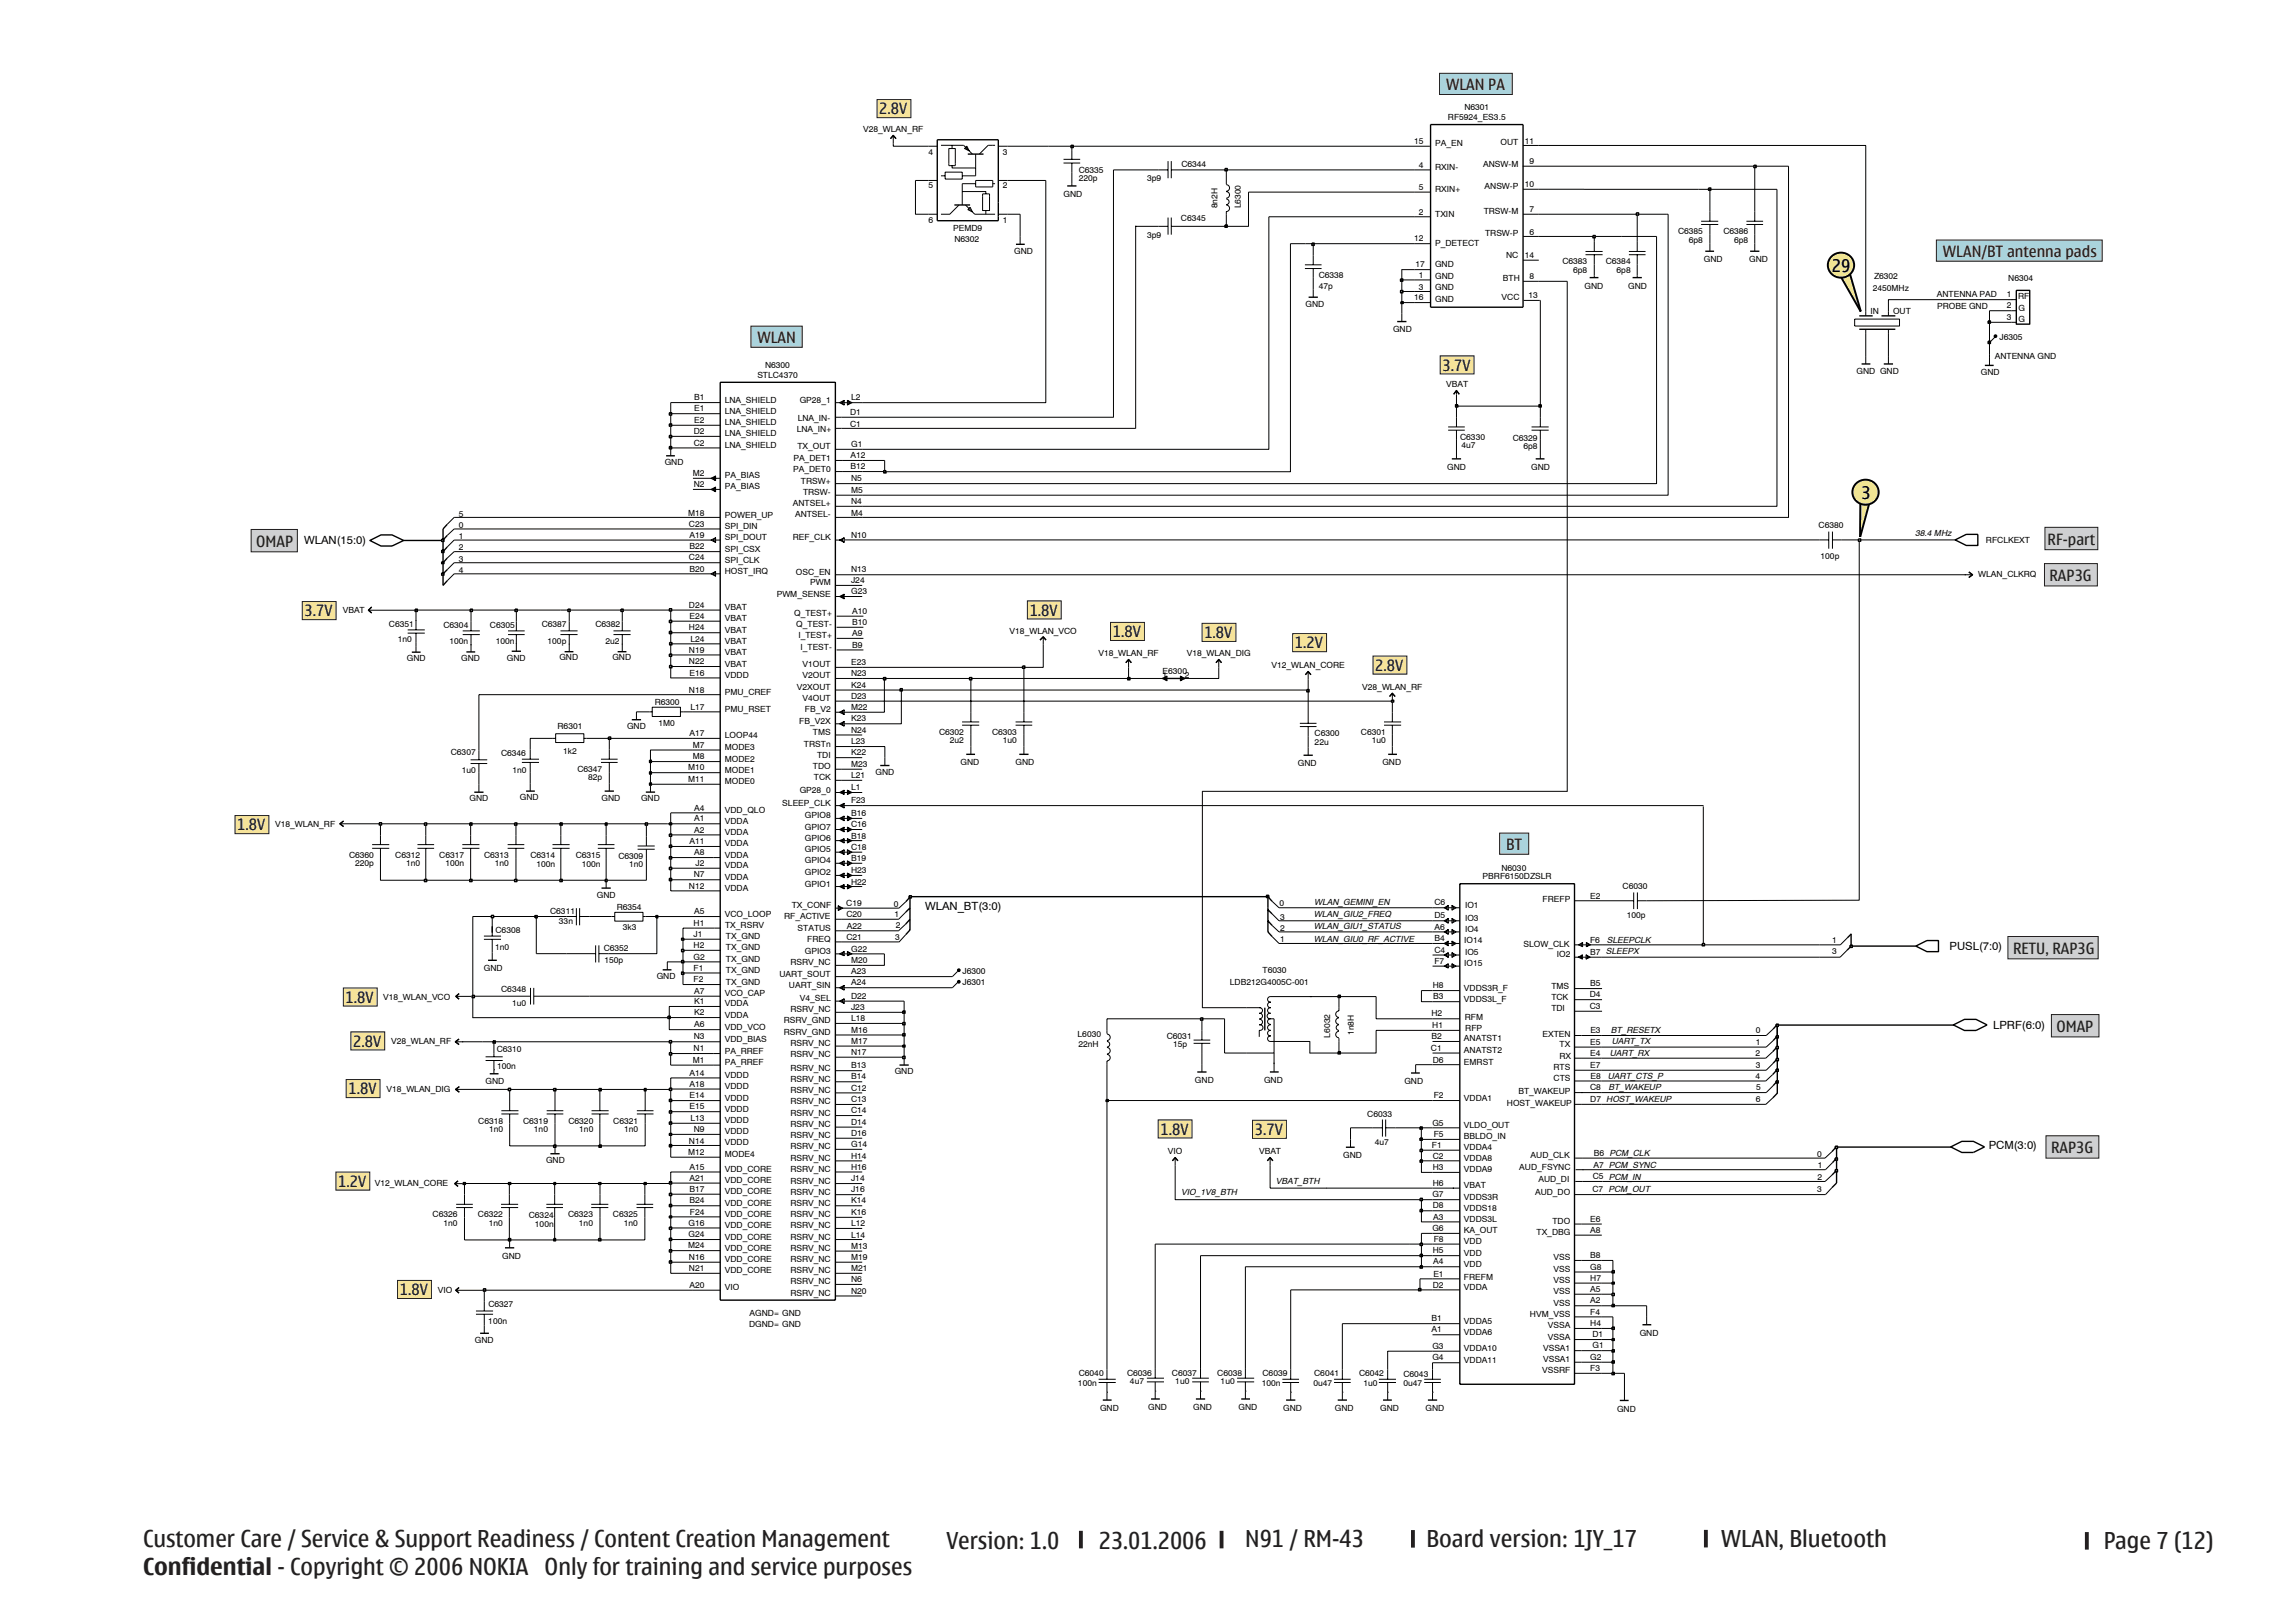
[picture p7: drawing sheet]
<svg xmlns="http://www.w3.org/2000/svg" width="420mm" height="297mm" viewBox="0 0 420 297" stroke-linecap="round" stroke-linejoin="round" font-family="sans-serif">
<defs><g id="words">
<g font-size="4.2" fill="#231f20">
<text x="26.2" y="283.1">Customer Care / Service &amp; Support Readiness / Content Creation Management</text>
<text x="173.3" y="283.5">Version: 1.0</text>
<text x="201.2" y="283.5">23.01.2006</text>
<text x="228" y="283.1">N91 / RM-43</text>
<text x="261.1" y="283.1">Board version: 1JY_17</text>
<text x="315.1" y="283.1">WLAN, Bluetooth</text>
<text x="385.1" y="283.5">Page 7 (12)</text>
<text x="26.2" y="288.3">Confidential - Copyright © 2006 NOKIA</text>
<text x="99.7" y="288.3">Only for training and service purposes</text>
</g>
<g font-size="3.2">
<text x="335.4" y="49.7">29</text>
<text x="340.8" y="91.2">3</text>
</g>
<g font-size="2.8" fill="#231f20">
<text x="264.7" y="16.5">WLAN PA</text>
<text x="161" y="20.9">2.8V</text>
<text x="355.7" y="47">WLAN/BT antenna pads</text>
<text x="138.7" y="62.8">WLAN</text>
<text x="264.1" y="67.8">3.7V</text>
<text x="46.9" y="100">OMAP</text>
<text x="374.9" y="99.7">RF-part</text>
<text x="375.2" y="106.3">RAP3G</text>
<text x="55.8" y="112.8">3.7V</text>
<text x="188.5" y="112.7">1.8V</text>
<text x="203.7" y="116.6">1.8V</text>
<text x="220.5" y="116.8">1.8V</text>
<text x="237.1" y="118.7">1.2V</text>
<text x="251.8" y="122.8">2.8V</text>
<text x="43.4" y="152">1.8V</text>
<text x="275.7" y="155.6">BT</text>
<text x="368.5" y="174.5">RETU, RAP3G</text>
<text x="63.3" y="183.5">1.8V</text>
<text x="64.6" y="191.6">2.8V</text>
<text x="376.5" y="188.8">OMAP</text>
<text x="63.8" y="200.3">1.8V</text>
<text x="212.5" y="207.7">1.8V</text>
<text x="229.7" y="207.7">3.7V</text>
<text x="375.5" y="211">RAP3G</text>
<text x="61.9" y="217.2">1.2V</text>
<text x="73.2" y="237">1.8V</text>
</g>
<g font-size="2.1">
<text x="55.7" y="99.6">WLAN(15:0)</text>
<text x="169.4" y="166.6">WLAN_BT(3:0)</text>
<text x="356.9" y="173.9">PUSL(7:0)</text>
<text x="364.9" y="188.3">LPRF(6:0)</text>
<text x="364.1" y="210.4">PCM(3:0)</text>
</g>
<g font-size="1.5">
<text x="265.1" y="22">RF5924_ES3.5</text>
<text x="268.1" y="20.2">N6301</text>
<text x="158" y="24.1">V28_WLAN_RF</text>
<text x="170" y="28.3">4</text>
<text x="183.6" y="28.3">3</text>
<text x="258.9" y="26.4">15</text>
<text x="262.7" y="26.8">PA_EN</text>
<text x="274.7" y="26.6">OUT</text>
<text x="279.1" y="26.3">11</text>
<text x="170" y="34.5">5</text>
<text x="183.6" y="34.5">2</text>
<text x="194.7" y="36">GND</text>
<text x="197.5" y="33.1">220p</text>
<text x="197.5" y="31.6">C6335</text>
<text x="210" y="33.2">3p9</text>
<text x="216.3" y="30.6">C6344</text>
<text x="259.8" y="30.7">4</text>
<text x="259.8" y="34.8">5</text>
<text x="262.7" y="31.1">RXIN-</text>
<text x="262.7" y="35.2">RXIN+</text>
<text x="271.5" y="30.5">ANSW-M</text>
<text x="271.8" y="34.6">ANSW-P</text>
<text x="279.1" y="34.2">10</text>
<text x="280" y="30.1">9</text>
<text x="170" y="40.7">6</text>
<text x="183.6" y="40.7">1</text>
<text x="216.2" y="40.4">C6345</text>
<text x="222.9" y="38.1" transform="rotate(-90 222.9 38.1)">8n2H</text>
<text x="227.2" y="38.2" transform="rotate(-90 227.2 38.2)">L6300</text>
<text x="259.8" y="39.3">2</text>
<text x="262.7" y="39.7">TXIN</text>
<text x="271.6" y="39.2">TRSW-M</text>
<text x="280" y="38.8">7</text>
<text x="174.5" y="42.3">PEMD9</text>
<text x="174.7" y="44.2">N6302</text>
<text x="185.7" y="46.6">GND</text>
<text x="210" y="43.5">3p9</text>
<text x="258.9" y="44.2">12</text>
<text x="262.7" y="45">P_DETECT</text>
<text x="271.9" y="43.3">TRSW-P</text>
<text x="275.8" y="47.2">NC</text>
<text x="279.1" y="47.2">14</text>
<text x="280" y="42.9">6</text>
<text x="307.2" y="42.9">C6385</text>
<text x="309.2" y="44.4">6p8</text>
<text x="315.5" y="42.9">C6386</text>
<text x="317.5" y="44.4">6p8</text>
<text x="241.4" y="50.8">C6338</text>
<text x="241.4" y="53">47p</text>
<text x="259.2" y="48.9">17</text>
<text x="259.8" y="53">3</text>
<text x="259.8" y="50.8">1</text>
<text x="262.7" y="48.9">GND</text>
<text x="262.7" y="53">GND</text>
<text x="262.7" y="51">GND</text>
<text x="275.1" y="51.5">BTH</text>
<text x="280" y="51.1">8</text>
<text x="286" y="48.4">C6383</text>
<text x="288" y="49.9">6p8</text>
<text x="290.1" y="52.9">GND</text>
<text x="294" y="48.4">C6384</text>
<text x="296" y="49.9">6p8</text>
<text x="298.1" y="52.9">GND</text>
<text x="311.9" y="48">GND</text>
<text x="320.2" y="48">GND</text>
<text x="342.9" y="53.3">2450MHz</text>
<text x="343.1" y="51.1">Z6302</text>
<text x="367.7" y="51.5">N6304</text>
<text x="239" y="56.2">GND</text>
<text x="258.9" y="55">16</text>
<text x="262.7" y="55.3">GND</text>
<text x="274.9" y="55">VCC</text>
<text x="279.8" y="54.6">13</text>
<text x="342.4" y="57.4">IN</text>
<text x="346.6" y="57.4">OUT</text>
<text x="354.6" y="54.3">ANTENNA PAD</text>
<text x="354.6" y="56.5">PROBE GND</text>
<text x="367.4" y="54.4">1</text>
<text x="367.4" y="56.4">2</text>
<text x="367.4" y="58.6">3</text>
<text x="369.5" y="54.8">RF</text>
<text x="369.6" y="56.9">G</text>
<text x="369.6" y="59">G</text>
<text x="255" y="60.8">GND</text>
<text x="365.2" y="65.7">ANTENNA GND</text>
<text x="366.1" y="62.2">J6305</text>
<text x="138.7" y="69.1">STLC4370</text>
<text x="140.1" y="67.3">N6300</text>
<text x="264.8" y="70.9">VBAT</text>
<text x="339.9" y="68.4">GND GND</text>
<text x="362.6" y="68.6">GND</text>
<text x="127.1" y="77.4">E2</text>
<text x="127.1" y="75.3">E1</text>
<text x="127.1" y="73.3">B1</text>
<text x="132.7" y="75.7">LNA_SHIELD</text>
<text x="132.7" y="77.8">LNA_SHIELD</text>
<text x="132.7" y="73.7">LNA_SHIELD</text>
<text x="146.1" y="77">LNA_IN-</text>
<text x="146.4" y="73.7">GP28_1</text>
<text x="155.6" y="76">D1</text>
<text x="155.8" y="73.3">L2</text>
<text x="127" y="79.4">D2</text>
<text x="127" y="81.6">C2</text>
<text x="132.7" y="82">LNA_SHIELD</text>
<text x="132.7" y="79.9">LNA_SHIELD</text>
<text x="145.9" y="79">LNA_IN+</text>
<text x="146" y="82.2">TX_OUT</text>
<text x="155.6" y="78.2">C1</text>
<text x="155.7" y="83.8">A12</text>
<text x="155.8" y="81.8">G1</text>
<text x="267.3" y="80.5">C6330</text>
<text x="267.5" y="82">4u7</text>
<text x="276.9" y="80.6">C6329</text>
<text x="278.9" y="82.2">6p8</text>
<text x="121.7" y="85">GND</text>
<text x="126.8" y="87.1">M2</text>
<text x="127" y="89.1">N2</text>
<text x="132.7" y="89.6">PA_BIAS</text>
<text x="132.7" y="87.5">PA_BIAS</text>
<text x="145.2" y="86.5">PA_DET0</text>
<text x="145.2" y="84.3">PA_DET1</text>
<text x="146.6" y="88.5">TRSW+</text>
<text x="155.7" y="85.9">B12</text>
<text x="155.8" y="88.1">N5</text>
<text x="265" y="86.1">GND</text>
<text x="280.3" y="86.1">GND</text>
<text x="84" y="94.6">5</text>
<text x="126" y="94.4">M18</text>
<text x="132.7" y="94.8">POWER_UP</text>
<text x="145.2" y="92.7">ANTSEL+</text>
<text x="145.6" y="94.7">ANTSEL-</text>
<text x="147" y="90.6">TRSW-</text>
<text x="155.8" y="92.2">N4</text>
<text x="155.8" y="94.4">M4</text>
<text x="155.8" y="90.2">M5</text>
<text x="84" y="100.7">2</text>
<text x="84" y="96.6">0</text>
<text x="84" y="98.7">1</text>
<text x="126.1" y="96.4">C23</text>
<text x="126.2" y="100.5">B22</text>
<text x="126.2" y="98.4">A19</text>
<text x="132.7" y="96.8">SPI_DIN</text>
<text x="132.7" y="101">SPI_CSX</text>
<text x="132.7" y="98.8">SPI_DOUT</text>
<text x="145.1" y="98.8">REF_CLK</text>
<text x="155.8" y="98.4">N10</text>
<text x="332.9" y="96.6">C6380</text>
<text x="350.7" y="98.2">38.4 MHz</text>
<text x="363.6" y="99.3">RFCLKEXT</text>
<text x="84" y="104.9">4</text>
<text x="84" y="102.8">3</text>
<text x="126.1" y="102.6">C24</text>
<text x="126.2" y="104.6">B20</text>
<text x="132.7" y="103">SPI_CLK</text>
<text x="132.7" y="105">HOST_IRQ</text>
<text x="145.7" y="105.2">OSC_EN</text>
<text x="148.3" y="107.1">PWM</text>
<text x="155.8" y="104.8">N13</text>
<text x="155.8" y="106.7">J24</text>
<text x="333.3" y="102.3">100p</text>
<text x="362.2" y="105.7">WLAN_CLKRQ</text>
<text x="62.7" y="112.2">VBAT</text>
<text x="126.1" y="111.2">D24</text>
<text x="126.2" y="113.3">E24</text>
<text x="132.7" y="113.7">VBAT</text>
<text x="132.7" y="111.7">VBAT</text>
<text x="142.2" y="109.2">PWM_SENSE</text>
<text x="145.4" y="112.8">Q_TEST+</text>
<text x="155.8" y="108.7">G23</text>
<text x="156" y="112.3">A10</text>
<text x="71.2" y="114.7">C6351</text>
<text x="72.8" y="117.6">1n0</text>
<text x="81.2" y="115">C6304</text>
<text x="82.3" y="117.8">100n</text>
<text x="89.7" y="114.9">C6305</text>
<text x="90.8" y="117.8">100n</text>
<text x="99.2" y="114.8">C6387</text>
<text x="100.2" y="117.8">100p</text>
<text x="109" y="114.7">C6382</text>
<text x="110.8" y="117.9">2u2</text>
<text x="126.1" y="119.4">N19</text>
<text x="126.1" y="115.4">H24</text>
<text x="126.4" y="117.4">L24</text>
<text x="132.7" y="119.9">VBAT</text>
<text x="132.7" y="117.8">VBAT</text>
<text x="132.7" y="115.8">VBAT</text>
<text x="145.8" y="114.8">Q_TEST-</text>
<text x="146.2" y="116.8">I_TEST+</text>
<text x="146.5" y="119">I_TEST-</text>
<text x="156" y="118.5">B9</text>
<text x="156" y="116.4">A9</text>
<text x="156" y="114.4">B10</text>
<text x="184.8" y="116">V18_WLAN_VCO</text>
<text x="74.5" y="120.9">GND</text>
<text x="84.4" y="120.9">GND</text>
<text x="92.8" y="120.9">GND</text>
<text x="102.4" y="120.9">GND</text>
<text x="112.1" y="120.9">GND</text>
<text x="126.1" y="121.6">N22</text>
<text x="126.2" y="123.7">E16</text>
<text x="132.7" y="122">VBAT</text>
<text x="132.7" y="124.1">VDDD</text>
<text x="146.9" y="124.2">V2OUT</text>
<text x="146.9" y="122.1">V1OUT</text>
<text x="155.8" y="123.7">N23</text>
<text x="155.8" y="125.9">K24</text>
<text x="155.8" y="121.7">E23</text>
<text x="201.1" y="120">V18_WLAN_RF</text>
<text x="212.8" y="124.2">1</text>
<text x="212.8" y="123.3">E6300</text>
<text x="216.9" y="124.2">2</text>
<text x="217.3" y="120">V18_WLAN_DIG</text>
<text x="232.8" y="122.3">V12_WLAN_CORE</text>
<text x="119.9" y="129">R6300</text>
<text x="126.1" y="126.8">N18</text>
<text x="126.4" y="129.9">L17</text>
<text x="132.7" y="127.1">PMU_CREF</text>
<text x="132.7" y="130.3">PMU_RSET</text>
<text x="145.9" y="126.3">V2XOUT</text>
<text x="146.9" y="128.3">V4OUT</text>
<text x="147.4" y="130.4">FB_V2</text>
<text x="155.8" y="129.9">M22</text>
<text x="155.8" y="127.9">D23</text>
<text x="249.4" y="126.3">V28_WLAN_RF</text>
<text x="102.1" y="133.4">R6301</text>
<text x="114.8" y="133.4">GND</text>
<text x="120.5" y="132.8">1M0</text>
<text x="126.2" y="134.7">A17</text>
<text x="126.8" y="136.9">M7</text>
<text x="132.7" y="137.3">MODE3</text>
<text x="132.7" y="135.1">LOOP44</text>
<text x="146.3" y="132.5">FB_V2X</text>
<text x="147.2" y="136.6">TRSTn</text>
<text x="148.8" y="134.5">TMS</text>
<text x="155.8" y="134.2">N24</text>
<text x="155.8" y="132">K23</text>
<text x="155.8" y="136.2">L23</text>
<text x="171.9" y="134.5">C6302</text>
<text x="173.9" y="136">2u2</text>
<text x="181.6" y="134.5">C6303</text>
<text x="183.6" y="136">1u0</text>
<text x="240.7" y="136.3">22u</text>
<text x="240.7" y="134.8">C6300</text>
<text x="249.2" y="134.5">C6301</text>
<text x="251.1" y="136">1u0</text>
<text x="82.5" y="138.3">C6307</text>
<text x="84.6" y="141.4">1u0</text>
<text x="91.7" y="138.3">C6346</text>
<text x="93.8" y="141.5">1n0</text>
<text x="103.1" y="138">1k2</text>
<text x="105.7" y="141.3">C6347</text>
<text x="107.7" y="142.8">82p</text>
<text x="126" y="141">M10</text>
<text x="126" y="143.1">M11</text>
<text x="126.8" y="139">M8</text>
<text x="132.7" y="139.4">MODE2</text>
<text x="132.7" y="141.4">MODE1</text>
<text x="132.7" y="143.5">MODE0</text>
<text x="148.8" y="140.8">TDO</text>
<text x="149" y="142.8">TCK</text>
<text x="149.6" y="138.7">TDI</text>
<text x="155.8" y="140.4">M23</text>
<text x="155.8" y="142.4">L21</text>
<text x="155.8" y="138.2">K22</text>
<text x="160.3" y="141.8">GND</text>
<text x="175.8" y="139.9">GND</text>
<text x="185.9" y="139.9">GND</text>
<text x="237.6" y="140.2">GND</text>
<text x="253.1" y="139.9">GND</text>
<text x="86" y="146.6">GND</text>
<text x="95.2" y="146.5">GND</text>
<text x="110.1" y="146.7">GND</text>
<text x="117.4" y="146.6">GND</text>
<text x="127.1" y="148.3">A4</text>
<text x="132.7" y="148.8">VDD_QLO</text>
<text x="143.2" y="147.4">SLEEP_CLK</text>
<text x="146.4" y="145">GP28_0</text>
<text x="147.4" y="149.8">GPIO8</text>
<text x="155.8" y="144.6">L1</text>
<text x="155.8" y="147">F23</text>
<text x="155.8" y="149.4">B16</text>
<text x="50.4" y="151.4">V18_WLAN_RF</text>
<text x="126.2" y="154.5">A11</text>
<text x="127.1" y="152.5">A2</text>
<text x="127.1" y="150.3">A1</text>
<text x="132.7" y="150.8">VDDA</text>
<text x="132.7" y="154.9">VDDA</text>
<text x="132.7" y="152.8">VDDA</text>
<text x="147.4" y="151.8">GPIO7</text>
<text x="147.4" y="156">GPIO5</text>
<text x="147.4" y="153.8">GPIO6</text>
<text x="155.8" y="151.4">C16</text>
<text x="155.8" y="155.5">C18</text>
<text x="155.8" y="153.5">B18</text>
<text x="63.9" y="157">C6360</text>
<text x="65" y="158.6">220p</text>
<text x="72.4" y="157">C6312</text>
<text x="74.4" y="158.6">1n0</text>
<text x="80.4" y="157">C6317</text>
<text x="81.5" y="158.6">100n</text>
<text x="88.6" y="157">C6313</text>
<text x="90.6" y="158.6">1n0</text>
<text x="97.1" y="157">C6314</text>
<text x="98.2" y="158.6">100n</text>
<text x="105.4" y="157">C6315</text>
<text x="106.5" y="158.6">100n</text>
<text x="113.2" y="157.2">C6309</text>
<text x="115.2" y="158.7">1n0</text>
<text x="127" y="160.6">N7</text>
<text x="127.1" y="156.5">A8</text>
<text x="127.3" y="158.5">J2</text>
<text x="132.7" y="161">VDDA</text>
<text x="132.7" y="158.9">VDDA</text>
<text x="132.7" y="157">VDDA</text>
<text x="147.4" y="158">GPIO4</text>
<text x="147.4" y="160.2">GPIO2</text>
<text x="155.8" y="157.6">B19</text>
<text x="155.8" y="161.9">H22</text>
<text x="155.8" y="159.8">H23</text>
<text x="271.4" y="161">PBRF6150DZSLR</text>
<text x="274.9" y="159.4">N6030</text>
<text x="100.7" y="167.3">C6311</text>
<text x="109.3" y="164.4">GND</text>
<text x="112.9" y="166.5">R6354</text>
<text x="126.1" y="162.6">N12</text>
<text x="127.1" y="167.3">A5</text>
<text x="132.7" y="163">VDDA</text>
<text x="132.7" y="167.7">VCO_LOOP</text>
<text x="145" y="166.2">TX_CONF</text>
<text x="147.4" y="162.3">GPIO1</text>
<text x="154.9" y="165.8">C19</text>
<text x="155" y="167.9">C20</text>
<text x="163.7" y="165.9">0</text>
<text x="163.8" y="167.9">1</text>
<text x="234.3" y="165.8">0</text>
<text x="240.7" y="167.8">WLAN_GIU2_FREQ</text>
<text x="240.7" y="165.7">WLAN_GEMINI_EN</text>
<text x="262.6" y="165.7">C6</text>
<text x="268.2" y="166.1">IO1</text>
<text x="282.4" y="165">FREFP</text>
<text x="291.1" y="164.6">E2</text>
<text x="297.1" y="162.7">C6030</text>
<text x="297.8" y="167.9">100p</text>
<text x="90.6" y="173.9">1n0</text>
<text x="90.7" y="170.8">C6308</text>
<text x="102.3" y="169.2">33n</text>
<text x="114" y="170.2">3k3</text>
<text x="127" y="169.4">H1</text>
<text x="127" y="173.5">H2</text>
<text x="127" y="171.5">J1</text>
<text x="132.8" y="169.9">TX_RSRV</text>
<text x="132.9" y="173.9">TX_GND</text>
<text x="132.9" y="171.9">TX_GND</text>
<text x="143.5" y="168.2">RF_ACTIVE</text>
<text x="146" y="170.4">STATUS</text>
<text x="147.8" y="172.4">FREQ</text>
<text x="155" y="172">C21</text>
<text x="155.1" y="169.9">A22</text>
<text x="163.9" y="172.1">3</text>
<text x="164" y="169.9">2</text>
<text x="234.4" y="172.5">1</text>
<text x="234.4" y="170.4">2</text>
<text x="234.4" y="168.3">3</text>
<text x="240.7" y="172.3">WLAN_GIU0_RF_ACTIVE</text>
<text x="240.7" y="170">WLAN_GIU1_STATUS</text>
<text x="262.6" y="168.1">D5</text>
<text x="262.6" y="172.2">B4</text>
<text x="262.6" y="170.1">A6</text>
<text x="268.1" y="172.7">IO14</text>
<text x="268.2" y="168.5">IO3</text>
<text x="268.2" y="170.6">IO4</text>
<text x="278.9" y="173.4">SLOW_CLK</text>
<text x="291.1" y="172.6">F6</text>
<text x="294.3" y="172.5">SLEEPCLK</text>
<text x="335.4" y="172.5">1</text>
<text x="88.6" y="177.6">GND</text>
<text x="110.5" y="174">C6352</text>
<text x="110.7" y="176.2">150p</text>
<text x="120.2" y="179.1">GND</text>
<text x="127" y="177.7">F1</text>
<text x="127" y="179.8">F2</text>
<text x="127" y="175.6">G2</text>
<text x="132.9" y="178.1">TX_GND</text>
<text x="132.9" y="176">TX_GND</text>
<text x="142.7" y="178.7">UART_SOUT</text>
<text x="144.7" y="176.7">RSRV_NC</text>
<text x="147.4" y="174.6">GPIO3</text>
<text x="155.8" y="176.3">M20</text>
<text x="155.8" y="174.2">G22</text>
<text x="155.8" y="178.3">A23</text>
<text x="176.2" y="178.2">J6300</text>
<text x="231.1" y="178">T6030</text>
<text x="262.6" y="176.4">F7</text>
<text x="262.6" y="174.4">C4</text>
<text x="268.1" y="176.8">IO15</text>
<text x="268.2" y="174.8">IO5</text>
<text x="285" y="175.2">IO2</text>
<text x="291.1" y="174.8">B7 SLEEPX</text>
<text x="335.4" y="174.6">3</text>
<text x="70.1" y="183">V18_WLAN_VCO</text>
<text x="91.8" y="181.6">C6348</text>
<text x="93.8" y="184.2">1u0</text>
<text x="127.1" y="183.8">K1</text>
<text x="127.1" y="185.8">K2</text>
<text x="127.1" y="181.9">A7</text>
<text x="132.7" y="184.2">VDDA</text>
<text x="132.7" y="182.3">VCO_CAP</text>
<text x="132.9" y="180.2">TX_GND</text>
<text x="144.4" y="180.8">UART_SIN</text>
<text x="144.7" y="185.3">RSRV_NC</text>
<text x="146.4" y="183.2">V4_SEL</text>
<text x="155.8" y="184.8">J23</text>
<text x="155.8" y="182.8">D22</text>
<text x="155.8" y="180.3">A24</text>
<text x="176.2" y="180.3">J6301</text>
<text x="225.2" y="180.3">LDB212G4005C-001</text>
<text x="262.3" y="180.9">H8</text>
<text x="262.4" y="182.9">B3</text>
<text x="268" y="183.3">VDDS3L_F</text>
<text x="268" y="181.3">VDDS3R_F</text>
<text x="284" y="185.1">TDI</text>
<text x="284" y="183">TCK</text>
<text x="284" y="180.9">TMS</text>
<text x="291" y="184.7">C3</text>
<text x="291" y="182.5">D4</text>
<text x="291.1" y="180.5">B5</text>
<text x="71.6" y="191.1">V28_WLAN_RF</text>
<text x="127" y="190.2">N3</text>
<text x="127.1" y="188">A6</text>
<text x="132.7" y="190.7">VDD_BIAS</text>
<text x="132.7" y="186.2">VDDA</text>
<text x="132.7" y="188.4">VDD_VCO</text>
<text x="143.5" y="189.4">RSRV_GND</text>
<text x="143.5" y="187.3">RSRV_GND</text>
<text x="144.7" y="191.5">RSRV_NC</text>
<text x="155.8" y="189">M16</text>
<text x="155.8" y="191">M17</text>
<text x="155.8" y="186.9">L18</text>
<text x="197.3" y="189.8">L6030</text>
<text x="197.4" y="191.7">22nH</text>
<text x="213.6" y="190.2">C6031</text>
<text x="214.7" y="191.7">15p</text>
<text x="243.5" y="189.9" transform="rotate(-90 243.5 189.9)">L6032</text>
<text x="247.8" y="189.4" transform="rotate(-90 247.8 189.4)">1n8H</text>
<text x="262.1" y="186">H2</text>
<text x="262.1" y="190.2">B2</text>
<text x="262.2" y="188.2">H1</text>
<text x="268" y="190.6">ANATST1</text>
<text x="268.2" y="186.7">RFM</text>
<text x="268.3" y="188.7">RFP</text>
<text x="282.4" y="189.7">EXTEN</text>
<text x="285.5" y="191.6">TX</text>
<text x="291.1" y="191.2">E5</text>
<text x="291.2" y="189">E3</text>
<text x="295" y="189">BT_RESETX</text>
<text x="295.2" y="191">UART_TX</text>
<text x="321.5" y="189.1">0</text>
<text x="321.5" y="191.3">1</text>
<text x="90.9" y="192.6">C6310</text>
<text x="91" y="195.6">100n</text>
<text x="126.2" y="196.9">A14</text>
<text x="126.8" y="194.5">M1</text>
<text x="127" y="192.4">N1</text>
<text x="132.7" y="192.8">PA_RREF</text>
<text x="132.7" y="194.9">PA_RREF</text>
<text x="132.7" y="197.3">VDDD</text>
<text x="144.7" y="193.5">RSRV_NC</text>
<text x="144.7" y="196">RSRV_NC</text>
<text x="144.7" y="198">RSRV_NC</text>
<text x="155.8" y="193.1">N17</text>
<text x="155.8" y="195.5">B13</text>
<text x="155.8" y="197.6">B14</text>
<text x="163.8" y="196.6">GND</text>
<text x="262" y="192.3">C1</text>
<text x="262.3" y="194.5">D6</text>
<text x="268" y="194.9">EMRST</text>
<text x="268" y="192.7">ANATST2</text>
<text x="284.4" y="195.9">RTS</text>
<text x="284.4" y="197.9">CTS</text>
<text x="285.5" y="193.7">RX</text>
<text x="291.1" y="195.4">E7</text>
<text x="291.1" y="193.3">E4</text>
<text x="291.2" y="197.5">E8</text>
<text x="294.5" y="197.4">UART_CTS_P</text>
<text x="294.8" y="193.3">UART_RX</text>
<text x="321.4" y="193.2">2</text>
<text x="321.4" y="197.5">4</text>
<text x="321.5" y="195.5">3</text>
<text x="70.8" y="199.8">V18_WLAN_DIG</text>
<text x="88.9" y="198.4">GND</text>
<text x="126.2" y="201">E14</text>
<text x="126.2" y="203">E15</text>
<text x="126.2" y="199">A18</text>
<text x="132.7" y="201.4">VDDD</text>
<text x="132.7" y="203.5">VDDD</text>
<text x="132.7" y="199.3">VDDD</text>
<text x="144.7" y="202.1">RSRV_NC</text>
<text x="144.7" y="200">RSRV_NC</text>
<text x="155.8" y="201.7">C13</text>
<text x="155.8" y="203.7">C14</text>
<text x="155.8" y="199.7">C12</text>
<text x="218.8" y="198.2">GND</text>
<text x="231.4" y="198.2">GND</text>
<text x="257.1" y="198.3">GND</text>
<text x="262.5" y="201">F2</text>
<text x="268" y="201.4">VDDA1</text>
<text x="275.9" y="202.3">HOST_WAKEUP</text>
<text x="278" y="200.2">BT_WAKEUP</text>
<text x="291.1" y="199.5">C8</text>
<text x="291.1" y="201.6">D7 HOST_WAKEUP</text>
<text x="294.6" y="199.5">BT_WAKEUP</text>
<text x="321.4" y="201.7">6</text>
<text x="321.5" y="199.5">5</text>
<text x="87.6" y="205.7">C6318</text>
<text x="89.5" y="207.2">1n0</text>
<text x="95.8" y="205.7">C6319</text>
<text x="97.8" y="207.2">1n0</text>
<text x="104.1" y="205.7">C6320</text>
<text x="106.1" y="207.2">1n0</text>
<text x="112.3" y="205.7">C6321</text>
<text x="114.3" y="207.2">1n0</text>
<text x="126.1" y="209.3">N14</text>
<text x="126.4" y="205.2">L13</text>
<text x="127" y="207.2">N9</text>
<text x="132.7" y="207.6">VDDD</text>
<text x="132.7" y="209.6">VDDD</text>
<text x="132.7" y="205.6">VDDD</text>
<text x="144.7" y="206.3">RSRV_NC</text>
<text x="144.7" y="208.3">RSRV_NC</text>
<text x="144.7" y="204.2">RSRV_NC</text>
<text x="155.8" y="205.9">D14</text>
<text x="155.8" y="207.9">D16</text>
<text x="250.3" y="204.4">C6033</text>
<text x="251.7" y="209.5">4u7</text>
<text x="262.2" y="206">G5</text>
<text x="262.5" y="208.1">F5</text>
<text x="268" y="206.4">VLDO_OUT</text>
<text x="268" y="208.5">BBLDO_IN</text>
<text x="100" y="212.9">GND</text>
<text x="126" y="211.4">M12</text>
<text x="126.2" y="214.1">A15</text>
<text x="132.7" y="211.8">MODE4</text>
<text x="132.7" y="214.5">VDD_CORE</text>
<text x="144.7" y="212.5">RSRV_NC</text>
<text x="144.7" y="214.5">RSRV_NC</text>
<text x="144.7" y="210.3">RSRV_NC</text>
<text x="155.8" y="212">H14</text>
<text x="155.8" y="214.1">H16</text>
<text x="155.8" y="210">G14</text>
<text x="213.8" y="211.2">VIO</text>
<text x="230.5" y="211.3">VBAT</text>
<text x="245.9" y="211.9">GND</text>
<text x="262.1" y="210.1">F1</text>
<text x="262.3" y="214.1">H3</text>
<text x="262.3" y="212.1">C2</text>
<text x="268" y="214.6">VDDA9</text>
<text x="268" y="210.5">VDDA4</text>
<text x="268" y="212.5">VDDA8</text>
<text x="278.1" y="214.2">AUD_FSYNC</text>
<text x="280.2" y="212">AUD_CLK</text>
<text x="291.6" y="215.8">C5 PCM_IN</text>
<text x="291.7" y="213.8">A7 PCM_SYNC</text>
<text x="291.8" y="211.7">B6 PCM_CLK</text>
<text x="332.7" y="211.7">0</text>
<text x="332.7" y="215.9">2</text>
<text x="332.8" y="213.7">1</text>
<text x="68.6" y="217.1">V12_WLAN_CORE</text>
<text x="126.2" y="218.1">B17</text>
<text x="126.2" y="220.3">B24</text>
<text x="126.2" y="216.1">A21</text>
<text x="132.7" y="218.6">VDD_CORE</text>
<text x="132.7" y="220.7">VDD_CORE</text>
<text x="132.7" y="216.5">VDD_CORE</text>
<text x="144.7" y="216.6">RSRV_NC</text>
<text x="144.7" y="218.6">RSRV_NC</text>
<text x="144.7" y="220.7">RSRV_NC</text>
<text x="155.8" y="216.2">J14</text>
<text x="155.8" y="218.2">J16</text>
<text x="155.8" y="220.3">K14</text>
<text x="216.4" y="218.7">VIO_1V8_BTH</text>
<text x="233.7" y="216.7">VBAT_BTH</text>
<text x="262.2" y="219.1">G7</text>
<text x="262.3" y="221.2">D8</text>
<text x="262.3" y="217">H6</text>
<text x="268" y="219.6">VDDS3R</text>
<text x="268" y="221.6">VDDS18</text>
<text x="268" y="217.4">VBAT</text>
<text x="281" y="218.6">AUD_DO</text>
<text x="281.6" y="216.4">AUD_DI</text>
<text x="291.6" y="218.2">C7 PCM_OUT</text>
<text x="332.7" y="218.2">3</text>
<text x="79.2" y="222.8">C6326</text>
<text x="81.2" y="224.3">1n0</text>
<text x="87.5" y="222.8">C6322</text>
<text x="89.5" y="224.3">1n0</text>
<text x="96.8" y="223">C6324</text>
<text x="97.9" y="224.5">100n</text>
<text x="104" y="222.8">C6323</text>
<text x="106" y="224.3">1n0</text>
<text x="112.2" y="222.8">C6325</text>
<text x="114.2" y="224.3">1n0</text>
<text x="126" y="226.4">G24</text>
<text x="126" y="224.4">G16</text>
<text x="126.3" y="222.3">F24</text>
<text x="132.7" y="226.9">VDD_CORE</text>
<text x="132.7" y="222.7">VDD_CORE</text>
<text x="132.7" y="224.7">VDD_CORE</text>
<text x="144.7" y="224.8">RSRV_NC</text>
<text x="144.7" y="226.9">RSRV_NC</text>
<text x="144.7" y="222.8">RSRV_NC</text>
<text x="155.8" y="224.4">L12</text>
<text x="155.8" y="226.5">L14</text>
<text x="155.8" y="222.4">K16</text>
<text x="262.2" y="225.3">G6</text>
<text x="262.4" y="223.2">A3</text>
<text x="262.5" y="227.4">F8</text>
<text x="268" y="225.7">KA_OUT</text>
<text x="268" y="227.7">VDD</text>
<text x="268" y="223.6">VDDS3L</text>
<text x="281.3" y="226.1">TX_DBG</text>
<text x="284.2" y="224">TDO</text>
<text x="291.1" y="223.6">E6</text>
<text x="291.1" y="225.6">A8</text>
<text x="91.9" y="230.4">GND</text>
<text x="126" y="228.5">M24</text>
<text x="126.1" y="230.6">N16</text>
<text x="126.1" y="232.6">N21</text>
<text x="132.7" y="231">VDD_CORE</text>
<text x="132.7" y="233">VDD_CORE</text>
<text x="132.7" y="228.9">VDD_CORE</text>
<text x="144.7" y="233">RSRV_NC</text>
<text x="144.7" y="229">RSRV_NC</text>
<text x="144.7" y="231">RSRV_NC</text>
<text x="155.8" y="232.6">M21</text>
<text x="155.8" y="228.6">M13</text>
<text x="155.8" y="230.6">M19</text>
<text x="262.3" y="229.4">H5</text>
<text x="262.4" y="231.4">A4</text>
<text x="262.4" y="233.6">E1</text>
<text x="268" y="229.8">VDD</text>
<text x="268" y="231.8">VDD</text>
<text x="284.4" y="232.8">VSS</text>
<text x="284.4" y="230.7">VSS</text>
<text x="291.1" y="232.4">G8</text>
<text x="291.1" y="230.3">B8</text>
<text x="80.2" y="236.6">VIO</text>
<text x="89.4" y="239.3">C6327</text>
<text x="126.2" y="235.7">A20</text>
<text x="132.7" y="236.1">VIO</text>
<text x="144.7" y="235.1">RSRV_NC</text>
<text x="144.7" y="237.2">RSRV_NC</text>
<text x="155.8" y="234.6">N6</text>
<text x="155.8" y="236.8">N20</text>
<text x="262.3" y="235.7">D2</text>
<text x="268" y="234.2">FREFM</text>
<text x="268" y="236.1">VDDA</text>
<text x="284.4" y="239">VSS</text>
<text x="284.4" y="236.9">VSS</text>
<text x="284.4" y="234.8">VSS</text>
<text x="291.1" y="238.6">A2</text>
<text x="291.1" y="236.5">A5</text>
<text x="291.1" y="234.4">H7</text>
<text x="86.9" y="245.7">GND</text>
<text x="89.4" y="242.3">100n</text>
<text x="137.1" y="242.9">DGND= GND</text>
<text x="137.2" y="240.9">AGND= GND</text>
<text x="262.1" y="241.8">B1</text>
<text x="262.1" y="243.9">A1</text>
<text x="268" y="242.3">VDDA5</text>
<text x="268" y="244.3">VDDA6</text>
<text x="280.1" y="241">HVM_VSS</text>
<text x="283.4" y="243.1">VSSA</text>
<text x="283.4" y="245.2">VSSA</text>
<text x="291.1" y="242.7">H4</text>
<text x="291.1" y="240.6">F4</text>
<text x="291.6" y="244.7">D1</text>
<text x="300.2" y="244.5">GND</text>
<text x="197.5" y="251.9">C6040</text>
<text x="206.3" y="251.8">C6036</text>
<text x="214.5" y="251.8">C6037</text>
<text x="222.8" y="251.8">C6038</text>
<text x="231.1" y="251.9">C6039</text>
<text x="240.6" y="251.9">C6041</text>
<text x="248.8" y="251.9">C6042</text>
<text x="262.2" y="246.9">G3</text>
<text x="262.2" y="249">G4</text>
<text x="268" y="249.4">VDDA11</text>
<text x="268" y="247.3">VDDA10</text>
<text x="282.3" y="251.3">VSSRF</text>
<text x="282.5" y="247.2">VSSA1</text>
<text x="282.5" y="249.3">VSSA1</text>
<text x="291.1" y="250.9">F3</text>
<text x="291.1" y="248.9">G2</text>
<text x="291.6" y="246.8">G1</text>
<text x="197.4" y="253.7">100n</text>
<text x="206.9" y="253.2">4u7</text>
<text x="215.2" y="253.2">1u0</text>
<text x="223.5" y="253.2">1u0</text>
<text x="231" y="253.7">100n</text>
<text x="240.4" y="253.7">0u47</text>
<text x="249.6" y="253.7">1u0</text>
<text x="256.9" y="252">C6043</text>
<text x="257" y="253.6">0u47</text>
<text x="201.4" y="258.2">GND</text>
<text x="210.2" y="258.1">GND</text>
<text x="218.4" y="258.1">GND</text>
<text x="226.7" y="258.1">GND</text>
<text x="234.9" y="258.2">GND</text>
<text x="244.4" y="258.2">GND</text>
<text x="252.7" y="258.2">GND</text>
<text x="261" y="258.2">GND</text>
<text x="296" y="258.3">GND</text>
</g>
</g></defs>
<path d="M312.3 280v3.2M197.9 280.2v3.2M223.6 280.2v3.2M258.7 280v3.2M382.1 280.4v3.2" fill="none" stroke="#231f20" stroke-width=".71" stroke-linecap="butt"/>
<g fill="none" stroke="#000" stroke-width=".18">
<path d="M163 25.4l.5-.6 .5 .6M163.5 24.8v1.4M170 39.2h1.6M170 33h1.6M170 26.8h1.6M172.3 32.2h.7M172.3 26.6h4.1l1.6 1.6M173 31.5h3.2v1.3h-3.2zM173.7 27.2h1.2v3.1h-1.2zM174.3 30.3v.4h4.3M174.3 26.6v.6M175.6 37.5l-1.7 1.7h-1.6"/>
<path d="M176.2 35.1h4.3v.4M176.8 37.5l1.6 1.7h3.8M177 26.8l.4 .8-.8-.4zM177.6 37.9l.4 .9-.8-.4zM178.6 28.2v4h-2.4M178.6 33.6h-2.4v3.9M178.6 33h3.2v1.2h-3.2zM179.9 35.5h1.3v3h-1.3zM180.5 38.5v.7M181.8 33.6h.4M182.2 26.6h-1.3l-1.6 1.6M182.8 39.2h1.7"/>
<path d="M182.8 33h1.7M182.8 26.8h1.7M194.7 29.2h3.1M194.7 29.8h3.1M196.2 27.5v1.7M196.2 29.8v1.8M196.2 33.6v.4M212.1 31.1h1.7M213.8 29.5v3.1M213.8 39.8v3.1M214.4 31.1h1.8M214.4 29.5v3.1"/>
<path d="M214.4 39.8v3.1M224.5 33.8a.59 .59 0 0 1 .6 .6 .59 .59 0 0 1-.6 .6M224.5 35.1a.59 .59 0 0 1 .6 .6 .59 .59 0 0 1-.6 .6M224.5 36.4a.51 .51 0 0 1 .5 .5 .51 .51 0 0 1-.5 .5M224.5 37.5a.59 .59 0 0 1 .6 .6 .59 .59 0 0 1-.6 .6v.6M224.5 33.1v.6M259 35.2h2.9M259 31.1h2.9M259 39.7h2.9M278.8 34.6h2.9M278.8 26.6h2.9M278.8 39.2h2.9"/>
<path d="M313 38.7v1.8M321.3 38.7v1.8M186.8 43.3v1.4M212.1 41.4h1.7M214.4 41.4h1.8M238.9 48.5h3M238.9 49.1h3M240.4 46.8v1.7M240.4 49.1v1.7M240.4 53v1.4M256.6 57.4v1.5M259 44.6h2.9"/>
<path d="M259 53.3h2.9M259 55.4h2.9M259 51.2h2.9M278.8 43.3h2.9M278.8 51.5h2.9M278.8 47.6h2.9M278.9 55h2.9M290.3 46h3.1M290.3 46.6h3.1M291.9 44.2v1.8M291.9 46.6v1.8M291.9 50.4v.4"/>
<path d="M298.2 46h3.1M298.2 46.6h3.1M299.7 44.2v1.8M299.7 46.6v1.8M299.7 50.4v.4M311.4 40.5h3.2M311.4 41.1h3.2M313 41.1v1.8M313 44.5v1.5M319.7 40.5h3.1M319.7 41.1h3.1M321.3 41.1v1.8"/>
<path d="M321.3 44.5v1.5M339.5 58.4h8.3v1.3h-8.3zM341.6 57v.8M345.7 57v.8M368.3 54.8h.8M368.3 59h.8M368.3 56.9h.8M126.9 73.7h5M126.9 75.7h5M126.9 77.8h5M126.9 79.9h5M152.9 73.7h4.9"/>
<path d="M154.5 73.3v.8l-.8-.4 .8-.4-.4 .4 .4 .4M155.1 73.3l.5 .4-.5 .4 .9-.4-.9-.4v.8M265.1 78.1h3.1M265.1 78.7h3.1M266.1 72.2l.5-.7 .6 .7M266.6 71.5v.7M266.6 76.4v1.7M266.6 78.7v1.8M280.4 78.1h3.1M280.4 78.7h3.1M282 76.4v1.7M282 78.7v1.8"/>
<path d="M341.6 60.3v.8M341.6 65.2v1.4M345.7 60.3v.8M345.7 65.2v1.4M364.2 65.4v1.5M365.2 61.8l-1 .9M83.1 94.7l-1.2 1.3M83.1 98.8l-1.2 1.3M83.1 96.8l-1.2 1.2M122.8 82v1.4M126.9 89.6h5M126.9 98.8h5"/>
<path d="M126.9 96.8h5M126.9 82h5M126.9 87.5h5M131 89.1v.9l-.8-.4 .8-.5-.4 .5 .4 .4M131 98.4v.9l-.8-.5 .8-.4-.4 .4 .4 .5M131 87.1v.9l-.8-.5 .8-.4-.4 .4 .4 .5M152.9 82.2h4.9M152.9 94.7h4.9M152.9 92.7h4.9M152.9 98.8h1.2M152.9 90.6h4.9M152.9 88.5h4.9"/>
<path d="M154.1 98.8l.4 .5M154.5 98.4v.9l-.8-.5 .8-.4-.4 .4M266.6 82.5v1.5M282 82.5v1.5M333.1 98.8h1.7M334.8 97.3v3.1M335.5 98.8h1.7M335.5 97.3v3.1M74.6 115.3h3.2M74.6 115.9h3.2M76.2 113.5v1.8M76.2 115.9v1.8"/>
<path d="M76.2 118.3v1.1M83.1 103l-1.2 1.3M83.1 101l-1.2 1.1M83.1 105l-1.2 1.3M84.7 115.5h3.1M84.7 116.1h3.1M86.2 113.8v1.7M86.2 116.1v1.7M93 115.5h3.1M93 116.1h3.1M94.5 113.8v1.7M94.5 116.1v3.1"/>
<path d="M102.6 115.5h3.1M102.6 116.1h3.1M104.2 113.8v1.7M104.2 116.1v3.2M112.3 115.5h3.1M112.3 116.1h3.1M113.9 113.8v1.7M113.9 116.1v3.2M126.9 105h5M126.9 103h5M126.9 101h5M126.9 111.7h5"/>
<path d="M126.9 115.8h5M126.9 113.7h5M126.9 117.8h5M126.9 119.9h5M131 104.6v.8l-.8-.4 .8-.4-.4 .4 .4 .4M152.9 109.2h4.9M152.9 107.1h4.9M152.9 105.2h4.9M153.2 112.8h4.9M153.2 116.8h4.9M153.2 114.8h4.9M153.2 119h4.9"/>
<path d="M154.5 108.7v.9l-.8-.4 .8-.5-.4 .5 .4 .4M191 116.6l.5 .5M191 116.6l-.6 .5M191 116.6v1.4M359.7 105.2h1.4M360.4 104.7l.7 .5M361.1 105.2l-.7 .5M86.2 139.1h3M86.2 139.7h3M87.7 137.4v1.7M87.7 139.7v1.7M95.5 138.9h3.2"/>
<path d="M95.5 139.5h3.2M97.1 137.2v1.7M97.1 139.5v1.8M101.2 135.1h.5M101.7 134.3h5.2v1.6h-5.2zM106.9 135.1h.5M110 138.9h3.1M110 139.5h3.1M111.5 137.2v1.7M111.5 139.5v1.8M116.5 130.3v1.4M118.9 130.3h.5"/>
<path d="M119.4 129.4h5.2v1.7h-5.2zM122.8 124.1h9.1M124.6 130.3h.5M126.9 130.3h5M126.9 122h5M126.9 135.1h5M126.9 139.4h5M126.9 137.3h5M152.9 122.1h4.9M152.9 126.3h4.9M152.9 124.2h4.9M152.9 128.3h4.9"/>
<path d="M152.9 132.5h4.9M152.9 130.4h4.9M152.9 136.6h4.9M152.9 134.5h4.9M152.9 138.7h4.9M154.5 129.9v.9l-.8-.4 .8-.5-.4 .5 .4 .4M154.5 132v.9l-.8-.4 .8-.5-.4 .5 .4 .4M162 138.7v1.4M176.1 132.1h3.2M176.1 132.7h3.2M177.7 130.4v1.7M177.7 132.7v1.8"/>
<path d="M177.7 136.6v1.5M185.9 132.1h3.1M185.9 132.7h3.1M187.5 130.4v1.7M187.5 132.7v1.8M187.5 136.6v1.5M206.6 120.7l.5 .6M206.6 120.7l-.5 .6M206.6 120.7v1.4M213.6 123.7l-.8 .5 .8 .4v-.9l-.4 .5 .4 .4M216.1 123.7v.9l.8-.4-.8-.5 .4 .5-.4 .4M223.1 120.7l.5 .6"/>
<path d="M223.1 120.7l-.5 .6M223.1 120.7v1.4M238 132.4h3M238 133h3M239.5 122.9l.5 .6M239.5 122.9l-.5 .6M239.5 122.9v1.4M239.5 128.5v3.9M239.5 133v1.8M239.5 136.8v1.4M253.4 132.1h3.1M253.4 132.7h3.1"/>
<path d="M254.4 127.5l.5-.6 .5 .6M254.9 126.9v1.4M254.9 130.4v1.7M254.9 132.7v1.8M254.9 136.6v1.5M68.1 154.6h3.2M68.1 155.3h3.2M69.7 152.9v1.7M69.7 155.3v1.7M76.4 154.6h3.1M76.4 155.3h3.1M77.9 152.9v1.7"/>
<path d="M77.9 155.3v1.7M84.6 154.6h3.2M84.6 155.3h3.2M86.2 152.9v1.7M86.2 155.3v1.7M87.7 143.5v1.5M92.9 154.6h3.1M92.9 155.3h3.1M94.5 152.9v1.7M94.5 155.3v1.7M97.1 143.3v1.5M101.1 154.6h3.2"/>
<path d="M101.1 155.3h3.2M102.7 152.9v1.7M102.7 155.3v1.7M109.4 154.6h3.1M109.4 155.3h3.1M111 152.9v1.7M111 155.3v1.7M111.5 143.3v1.5M119.1 143.5v1.5M122.8 148.8h9.1M126.9 143.5h5M126.9 152.8h5"/>
<path d="M126.9 141.4h5M126.9 154.9h5M126.9 157h5M126.9 158.9h5M126.9 150.8h5M152.9 153.8h4.9M152.9 156h4.9M152.9 147.4h4.9M152.9 142.8h4.9M152.9 140.8h4.9M152.9 149.8h4.9M152.9 151.8h4.9"/>
<path d="M152.9 158h4.9M152.9 145h4.9M154.5 147v.9l-.8-.5 .8-.4-.4 .4 .4 .5M154.5 149.4v.8l-.8-.4 .8-.4-.4 .4 .4 .4M154.5 151.4v.8l-.8-.4 .8-.4-.4 .4 .4 .4M154.5 153.5v.8l-.8-.5 .8-.3-.4 .3 .4 .5M154.5 155.5v.9l-.8-.4 .8-.5-.4 .5 .4 .4M154.5 157.6v.8l-.8-.4 .8-.4-.4 .4 .4 .4M154.5 159.8v.8l-.8-.4 .8-.4-.4 .4 .4 .4M154.5 144.6v.8l-.8-.4 .8-.4-.4 .4 .4 .4M155.1 149.4l.5 .4-.5 .4 .9-.4-.9-.4v.8M155.1 151.4l.5 .4-.5 .4 .9-.4-.9-.4v.8"/>
<path d="M155.1 153.5l.5 .3-.5 .5 .9-.5-.9-.3v.8M155.1 155.5l.5 .5-.5 .4 .9-.4-.9-.5v.9M155.1 157.6l.5 .4-.5 .4 .9-.4-.9-.4v.8M155.1 159.8l.5 .4-.5 .4 .9-.4-.9-.4v.8M155.1 144.6l.5 .4-.5 .4 .9-.4-.9-.4v.8M88.6 171.3h3.1M88.6 171.9h3.1M90.1 169.5v1.8M90.1 171.9v1.8M90.1 174.3v1.5M103.7 174.5h5.3M103.7 167.7h1.8"/>
<path d="M105.5 166.2v3.1M106.1 167.7h1.8M106.1 166.2v3.1M109 173v3.1M109.6 173v3.1M111 161.1v1.4M112 167.7h.5M112.5 167h5.2v1.6h-5.2zM117.7 167.7h.5M120.3 167.7v6.8h-10.7M120.3 167.7h11.6M126.9 161h5"/>
<path d="M126.9 163h5M127.1 171.9h4.9M127.1 169.9h4.9M127.1 173.9h4.9M127.1 176h4.9M127.1 178.1h4.9M152.9 174.6h4.9M152.9 160.2h4.9M152.9 162.3h4.9M152.9 176.7h4.9M152.9 178.7h4.9M154.5 174.2v.7l-.8-.3 .8-.4-.4 .4 .4 .3"/>
<path d="M154.5 161.9v.8l-.8-.4 .8-.4-.4 .4 .4 .4M155.1 174.2l.5 .4-.5 .3 .9-.3-.9-.4v.7M155.1 161.9l.5 .4-.5 .4 .9-.4-.9-.4v.8M175.3 177.8l-.9 .9M175.3 179.8l-.9 1M83.4 190.7l.6 .5M83.4 190.7h1.4M83.5 182.4l.5 .5M83.5 182.4h2.8M84 190.2l-.6 .5M84 181.8l-.5 .6M88.9 193.4h3.1"/>
<path d="M88.9 194.1h3.1M90.4 192.8v.6M90.4 194.1v2.4M107.9 182.3h24M126.9 190.7h5M126.9 188.4h5M126.9 197.3h5M126.9 184.2h5M126.9 186.2h5M126.9 199.3h5M127.1 180.2h4.9M152.9 185.3h4.9"/>
<path d="M152.9 183.2h4.9M152.9 187.3h4.9M152.9 189.4h4.9M152.9 191.5h4.9M152.9 198h4.9M152.9 196h4.9M152.9 180.8h4.9M152.9 193.5h4.9M154.5 182.8v.9l-.8-.5 .8-.4-.4 .4 .4 .5M154.5 180.3v.9l-.8-.4 .8-.5-.4 .5 .4 .4M165.5 193.5v1.4M85 218.6v1.8"/>
<path d="M91.8 203.3h3.1M91.8 203.9h3.1M93.2 218.6v1.8M93.3 201.5v1.8M93.3 203.9v1.8M100.1 203.3h3M100.1 203.9h3M101.5 218.6v1.8M101.6 201.5v1.8M101.6 203.9v1.8M101.6 209.7v1.5M108.3 203.3h3.1"/>
<path d="M108.3 203.9h3.1M109.8 201.5v1.8M109.8 203.9v1.8M109.8 218.6v1.8M116.6 203.3h3M116.6 203.9h3M118.1 218.6v1.8M118.1 201.5v1.8M118.1 203.9v1.8M122.8 211.8h9.1M126.9 214.5h5M126.9 201.4h5"/>
<path d="M126.9 203.5h5M126.9 205.6h5M126.9 207.6h5M126.9 209.6h5M126.9 216.5h5M126.9 218.6h5M152.9 214.5h4.9M152.9 202.1h4.9M152.9 200h4.9M152.9 212.5h4.9M152.9 210.3h4.9M152.9 208.3h4.9"/>
<path d="M152.9 206.3h4.9M152.9 204.2h4.9M152.9 218.6h4.9M152.9 216.6h4.9M83.4 236.1l.6 .6M83.4 236.1h5M83.5 220.4h3.1M83.5 221h3.1M84 235.6l-.6 .5M85 221v1.8M87.1 239.9h3.2M88.7 238.2v1.7"/>
<path d="M91.7 220.4h3.2M91.7 221h3.2M93.2 221v1.8M93.3 226.9v1.5M100 220.4h3.1M100 221h3.1M101.5 221v1.8M108.2 220.4h3.2M108.2 221h3.2M109.8 221v1.8M116.5 220.4h3.1M116.5 221h3.1"/>
<path d="M118.1 221v1.8M126.9 220.7h5M126.9 222.7h5M126.9 224.7h5M126.9 226.9h5M126.9 228.9h5M126.9 231h5M126.9 233h5M126.9 236.1h5M152.9 220.7h4.9M152.9 226.9h4.9M152.9 231h4.9"/>
<path d="M152.9 233h4.9M152.9 224.8h4.9M152.9 222.8h4.9M152.9 235.1h4.9M152.9 229h4.9M152.9 237.2h4.9M87.1 240.5h3.2M88.7 240.5v1.8M88.7 242.6v1.4"/>
<circle cx="365.3" cy="61.5" r=".08"/>
<circle cx="365.3" cy="61.5" r=".25"/>
<circle cx="175.5" cy="177.6" r=".25"/>
<circle cx="175.5" cy="179.7" r=".25"/>
<circle cx="175.5" cy="177.6" r=".08"/>
<circle cx="175.5" cy="179.7" r=".08"/>
</g>
<g fill="none" stroke="#000" stroke-width=".25">
<path d="M163 25.4l.5-.6 .5 .6M171.6 25.6h11.2v14.8h-11.2zM174.7 37.5h2.9M177.2 28.2h2.9M195.4 34h1.7M261.9 22.8h16.9v33.4h-16.9zM186 44.7h1.6M239.6 54.4h1.7M255.8 58.9h1.7M291 50.8h1.6M298.9 50.8h1.7M312.2 46h1.6"/>
<path d="M320.4 46h1.7M340.4 57.8h2.4M344.5 57.8h2.5M369.1 53.1h2.5v6.2h-2.5zM131.9 70h21v168h-21zM266.1 72.2l.5-.7 .6 .7M340.4 60.3h6.6M340.8 66.6h1.6M344.9 66.6h1.7M363.4 66.9h1.6M67.7 98.9l2-1h2.1l2.1 1-2.1 1h-2.1zM81.9 96l-.8 .8"/>
<path d="M81.9 98l-.8 .8M121.9 83.4h1.7M265.8 84h1.7M281.1 84h1.7M357.9 98.8l2.1-1h2.1v2h-2.1zM75.4 119.4h1.6M81.9 104.3l-.8 .7M81.9 102.1l-.8 .9M81.9 106.3l-.8 .8M81.9 100.1l-.8 .9M93.7 119.2h1.7M103.4 119.3h1.6"/>
<path d="M113.1 119.3h1.6M190.4 117.1l.6-.5 .5 .5M360.4 104.7l.7 .5-.7 .5M115.7 131.7h1.7M176.9 138.1h1.6M186.6 138.1h1.7M206.1 121.3l.5-.6 .5 .6M212.8 124.2h4.1M222.6 121.3l.5-.6 .5 .6M238.6 138.2h1.7M239 123.5l.5-.6 .5 .6M254.1 138.1h1.7"/>
<path d="M254.4 127.5l.5-.6 .5 .6M86.8 145h1.7M96.3 144.8h1.6M110.7 144.8h1.7M118.2 145h1.7M161.1 140.1h1.7M89.4 175.8h1.6M110.1 162.5h1.7M84 190.2l-.6 .5 .6 .5M84 181.8l-.5 .6 .5 .5M89.7 196.5h1.6M164.7 194.9h1.7"/>
<path d="M100.8 211.2h1.7M84 235.6l-.6 .5 .6 .6M92.4 228.4h1.7M87.9 244h1.6"/>
</g>
<path d="M120.1 167.6h.3v.4h-.3z" fill-rule="evenodd" fill="#c2c2c2"/>
<path d="M120.1 167.6h.3v.4h-.3z" fill="none" stroke="#000" stroke-width=".25"/>
<path d="M118.2 167.7h2.1M85 222.8v4.1h8.2M88.7 242.3v.3" fill="none" stroke="#000" stroke-width=".18"/>
<path d="M93.1 226.7h.4v.4h-.4z" fill-rule="evenodd" fill="#c2c2c2"/>
<path d="M93.1 226.7h.4v.4h-.4z" fill="none" stroke="#000" stroke-width=".25"/>
<path d="M93.2 222.8v4.1h8.3" fill="none" stroke="#000" stroke-width=".18"/>
<path d="M101.4 226.7h.3v.4h-.3z" fill-rule="evenodd" fill="#c2c2c2"/>
<path d="M101.4 226.7h.3v.4h-.3z" fill="none" stroke="#000" stroke-width=".25"/>
<path d="M101.5 222.8v4.1h8.3" fill="none" stroke="#000" stroke-width=".18"/>
<path d="M109.6 226.7h.4v.4h-.4z" fill-rule="evenodd" fill="#c2c2c2"/>
<path d="M109.6 226.7h.4v.4h-.4z" fill="none" stroke="#000" stroke-width=".25"/>
<path d="M107.9 167.7h4.1M88.7 236.1v2.1M109.8 222.8v4.1h8.3v-4.1" fill="none" stroke="#000" stroke-width=".18"/>
<path d="M88.5 235.9h.4v.4h-.4z" fill-rule="evenodd" fill="#c2c2c2"/>
<path d="M88.5 235.9h.4v.4h-.4z" fill="none" stroke="#000" stroke-width=".25"/>
<path d="M98.2 174.5h5.5M98.2 167.7h5.5M85 216.6v2M93.2 216.6v2M101.5 216.6v2M109.8 216.6v2M118.1 216.6v2M88.7 236.1h38.2" fill="none" stroke="#000" stroke-width=".18"/>
<path d="M84.8 216.4h.4v.4h-.4z" fill-rule="evenodd" fill="#c2c2c2"/>
<path d="M84.8 216.4h.4v.4h-.4z" fill="none" stroke="#000" stroke-width=".25"/>
<path d="M85 216.6h8.2" fill="none" stroke="#000" stroke-width=".18"/>
<path d="M93.1 216.4h.4v.4h-.4z" fill-rule="evenodd" fill="#c2c2c2"/>
<path d="M93.1 216.4h.4v.4h-.4z" fill="none" stroke="#000" stroke-width=".25"/>
<path d="M93.2 216.6h8.3" fill="none" stroke="#000" stroke-width=".18"/>
<path d="M101.4 216.4h.3v.4h-.3z" fill-rule="evenodd" fill="#c2c2c2"/>
<path d="M101.4 216.4h.3v.4h-.3z" fill="none" stroke="#000" stroke-width=".25"/>
<path d="M101.5 216.6h8.3" fill="none" stroke="#000" stroke-width=".18"/>
<path d="M109.6 216.4h.4v.4h-.4z" fill-rule="evenodd" fill="#c2c2c2"/>
<path d="M109.6 216.4h.4v.4h-.4z" fill="none" stroke="#000" stroke-width=".25"/>
<path d="M109.8 216.6h8.3" fill="none" stroke="#000" stroke-width=".18"/>
<path d="M117.9 216.4h.4v.4h-.4z" fill-rule="evenodd" fill="#c2c2c2"/>
<path d="M117.9 216.4h.4v.4h-.4z" fill="none" stroke="#000" stroke-width=".25"/>
<path d="M98.2 167.7v6.8M118.1 216.6h4.8M122.8 231v2h4.1" fill="none" stroke="#000" stroke-width=".18"/>
<path d="M97.9 167.6h.5v.4h-.5z" fill-rule="evenodd" fill="#c2c2c2"/>
<path d="M97.9 167.6h.5v.4h-.5z" fill="none" stroke="#000" stroke-width=".25"/>
<path d="M86.5 167.7h11.7" fill="none" stroke="#000" stroke-width=".18"/>
<path d="M122.5 230.8h.5v.4h-.5z" fill-rule="evenodd" fill="#c2c2c2"/>
<path d="M122.5 230.8h.5v.4h-.5z" fill="none" stroke="#000" stroke-width=".25"/>
<path d="M161.9 174.6v2.1h-4.1M122.8 228.9v2.1h4.1" fill="none" stroke="#000" stroke-width=".18"/>
<path d="M122.5 228.7h.5v.4h-.5z" fill-rule="evenodd" fill="#c2c2c2"/>
<path d="M122.5 228.7h.5v.4h-.5z" fill="none" stroke="#000" stroke-width=".25"/>
<path d="M122.8 226.9v2h4.1" fill="none" stroke="#000" stroke-width=".18"/>
<path d="M122.5 226.6h.5v.4h-.5z" fill-rule="evenodd" fill="#c2c2c2"/>
<path d="M122.5 226.6h.5v.4h-.5z" fill="none" stroke="#000" stroke-width=".25"/>
<path d="M122.8 224.7v2.2h4.1" fill="none" stroke="#000" stroke-width=".18"/>
<path d="M122.5 224.6h.5v.4h-.5z" fill-rule="evenodd" fill="#c2c2c2"/>
<path d="M122.5 224.6h.5v.4h-.5z" fill="none" stroke="#000" stroke-width=".25"/>
<path d="M122.8 222.7v2h4.1" fill="none" stroke="#000" stroke-width=".18"/>
<path d="M122.5 222.5h.5v.4h-.5z" fill-rule="evenodd" fill="#c2c2c2"/>
<path d="M122.5 222.5h.5v.4h-.5z" fill="none" stroke="#000" stroke-width=".25"/>
<path d="M122.8 220.7v2h4.1" fill="none" stroke="#000" stroke-width=".18"/>
<path d="M122.5 220.4h.5v.4h-.5z" fill-rule="evenodd" fill="#c2c2c2"/>
<path d="M122.5 220.4h.5v.4h-.5z" fill="none" stroke="#000" stroke-width=".25"/>
<path d="M93.3 205.7v4h8.3M122.8 218.6v2.1h4.1" fill="none" stroke="#000" stroke-width=".18"/>
<path d="M101.4 209.5h.4v.5h-.4z" fill-rule="evenodd" fill="#c2c2c2"/>
<path d="M101.4 209.5h.4v.5h-.4z" fill="none" stroke="#000" stroke-width=".25"/>
<path d="M101.6 205.7v4h8.2" fill="none" stroke="#000" stroke-width=".18"/>
<path d="M109.7 209.5h.4v.5h-.4z" fill-rule="evenodd" fill="#c2c2c2"/>
<path d="M109.7 209.5h.4v.5h-.4z" fill="none" stroke="#000" stroke-width=".25"/>
<path d="M109.8 205.7v4h8.3v-4" fill="none" stroke="#000" stroke-width=".18"/>
<path d="M122.5 218.4h.5v.4h-.5z" fill-rule="evenodd" fill="#c2c2c2"/>
<path d="M122.5 218.4h.5v.4h-.5z" fill="none" stroke="#000" stroke-width=".25"/>
<path d="M122.8 216.5v2.1h4.1" fill="none" stroke="#000" stroke-width=".18"/>
<path d="M122.5 216.3h.5v.4h-.5z" fill-rule="evenodd" fill="#c2c2c2"/>
<path d="M122.5 216.3h.5v.4h-.5z" fill="none" stroke="#000" stroke-width=".25"/>
<path d="M76.2 117.7v.6M109.8 199.4v2.1M118.1 199.4v2.1M93.3 201.5v-2.1h8.3v2.1M126.9 214.5h-4.1v2h4.1" fill="none" stroke="#000" stroke-width=".18"/>
<path d="M101.4 199.2h.4v.4h-.4z" fill-rule="evenodd" fill="#c2c2c2"/>
<path d="M101.4 199.2h.4v.4h-.4z" fill="none" stroke="#000" stroke-width=".25"/>
<path d="M101.6 199.4h8.2" fill="none" stroke="#000" stroke-width=".18"/>
<path d="M109.7 199.2h.4v.4h-.4z" fill-rule="evenodd" fill="#c2c2c2"/>
<path d="M109.7 199.2h.4v.4h-.4z" fill="none" stroke="#000" stroke-width=".25"/>
<path d="M109.8 199.4h8.3" fill="none" stroke="#000" stroke-width=".18"/>
<path d="M117.9 199.2h.4v.4h-.4z" fill-rule="evenodd" fill="#c2c2c2"/>
<path d="M117.9 199.2h.4v.4h-.4z" fill="none" stroke="#000" stroke-width=".25"/>
<path d="M118.1 199.4h4.8" fill="none" stroke="#000" stroke-width=".18"/>
<path d="M122.5 209.5h.5v.4h-.5z" fill-rule="evenodd" fill="#c2c2c2"/>
<path d="M122.5 209.5h.5v.4h-.5z" fill="none" stroke="#000" stroke-width=".25"/>
<path d="M76.2 113.5v.1M122.8 207.6v4.2M122.8 209.6h4.1" fill="none" stroke="#000" stroke-width=".18"/>
<path d="M122.5 207.4h.5v.4h-.5z" fill-rule="evenodd" fill="#c2c2c2"/>
<path d="M122.5 207.4h.5v.4h-.5z" fill="none" stroke="#000" stroke-width=".25"/>
<path d="M76.2 111.7v1.9M122.8 205.6v2h4.1" fill="none" stroke="#000" stroke-width=".18"/>
<path d="M122.5 205.3h.5v.4h-.5z" fill-rule="evenodd" fill="#c2c2c2"/>
<path d="M122.5 205.3h.5v.4h-.5z" fill="none" stroke="#000" stroke-width=".25"/>
<path d="M122.8 203.5v2.1h4.1" fill="none" stroke="#000" stroke-width=".18"/>
<path d="M122.5 203.3h.5v.4h-.5z" fill-rule="evenodd" fill="#c2c2c2"/>
<path d="M122.5 203.3h.5v.4h-.5z" fill="none" stroke="#000" stroke-width=".25"/>
<path d="M90.4 195.8h.1M122.8 201.4v2.1h4.1" fill="none" stroke="#000" stroke-width=".18"/>
<path d="M122.5 201.2h.5v.4h-.5z" fill-rule="evenodd" fill="#c2c2c2"/>
<path d="M122.5 201.2h.5v.4h-.5z" fill="none" stroke="#000" stroke-width=".25"/>
<path d="M122.8 199.3v2.1h4.1" fill="none" stroke="#000" stroke-width=".18"/>
<path d="M122.5 199.1h.5v.5h-.5z" fill-rule="evenodd" fill="#c2c2c2"/>
<path d="M122.5 199.1h.5v.5h-.5z" fill="none" stroke="#000" stroke-width=".25"/>
<path d="M90.1 173.7v.6M84.6 190.7h3.7M90.4 190.7v2.1M126.9 197.3h-4.1v2h4.1" fill="none" stroke="#000" stroke-width=".18"/>
<path d="M90.3 190.5h.4v.4h-.4z" fill-rule="evenodd" fill="#c2c2c2"/>
<path d="M90.3 190.5h.4v.4h-.4z" fill="none" stroke="#000" stroke-width=".25"/>
<path d="M88.3 190.7h38.6M157.8 193.5h7.7" fill="none" stroke="#000" stroke-width=".18"/>
<path d="M165.3 193.3h.4v.4h-.4z" fill-rule="evenodd" fill="#c2c2c2"/>
<path d="M165.3 193.3h.4v.4h-.4z" fill="none" stroke="#000" stroke-width=".25"/>
<path d="M157.8 191.5h7.7v2" fill="none" stroke="#000" stroke-width=".18"/>
<path d="M165.3 191.3h.4v.3h-.4z" fill-rule="evenodd" fill="#c2c2c2"/>
<path d="M165.3 191.3h.4v.3h-.4z" fill="none" stroke="#000" stroke-width=".25"/>
<path d="M157.8 189.4h7.7v2.1" fill="none" stroke="#000" stroke-width=".18"/>
<path d="M165.3 189.2h.4v.4h-.4z" fill-rule="evenodd" fill="#c2c2c2"/>
<path d="M165.3 189.2h.4v.4h-.4z" fill="none" stroke="#000" stroke-width=".25"/>
<path d="M90.1 169.5v1.2M157.8 187.3h7.7v2.1" fill="none" stroke="#000" stroke-width=".18"/>
<path d="M165.3 187.1h.4v.5h-.4z" fill-rule="evenodd" fill="#c2c2c2"/>
<path d="M165.3 187.1h.4v.5h-.4z" fill="none" stroke="#000" stroke-width=".25"/>
<path d="M165.5 185.3v2" fill="none" stroke="#000" stroke-width=".18"/>
<path d="M89.9 167.5h.5v.5h-.5z" fill-rule="evenodd" fill="#c2c2c2"/>
<path d="M89.9 167.5h.5v.5h-.5z" fill="none" stroke="#000" stroke-width=".25"/>
<path d="M90.1 167.9v2.8M86.6 186.3h35.9v2.1h4.4M157.8 185.3h7.7" fill="none" stroke="#000" stroke-width=".18"/>
<path d="M165.3 185h.4v.4h-.4z" fill-rule="evenodd" fill="#c2c2c2"/>
<path d="M165.3 185h.4v.4h-.4z" fill="none" stroke="#000" stroke-width=".25"/>
<path d="M165.5 183.2v2.1" fill="none" stroke="#000" stroke-width=".18"/>
<path d="M86.4 182.2h.5v.4h-.5z" fill-rule="evenodd" fill="#c2c2c2"/>
<path d="M86.4 182.2h.5v.4h-.5z" fill="none" stroke="#000" stroke-width=".25"/>
<path d="M86.6 167.8v18.5M122.8 161v2h4.1M157.8 180.8h16.6" fill="none" stroke="#000" stroke-width=".18"/>
<path d="M122.5 160.8h.5v.4h-.5z" fill-rule="evenodd" fill="#c2c2c2"/>
<path d="M122.5 160.8h.5v.4h-.5z" fill="none" stroke="#000" stroke-width=".25"/>
<path d="M69.7 157v4.1h8.2M122.8 158.9v2.1h4.1M157.8 178.7h16.6" fill="none" stroke="#000" stroke-width=".18"/>
<path d="M77.7 160.9h.4v.5h-.4z" fill-rule="evenodd" fill="#c2c2c2"/>
<path d="M77.7 160.9h.4v.5h-.4z" fill="none" stroke="#000" stroke-width=".25"/>
<path d="M77.9 157v4.1h8.3" fill="none" stroke="#000" stroke-width=".18"/>
<path d="M86 160.9h.4v.5h-.4z" fill-rule="evenodd" fill="#c2c2c2"/>
<path d="M86 160.9h.4v.5h-.4z" fill="none" stroke="#000" stroke-width=".25"/>
<path d="M86.2 157v4.1h8.3" fill="none" stroke="#000" stroke-width=".18"/>
<path d="M94.2 160.9h.4v.5h-.4z" fill-rule="evenodd" fill="#c2c2c2"/>
<path d="M94.2 160.9h.4v.5h-.4z" fill="none" stroke="#000" stroke-width=".25"/>
<path d="M94.5 157v4.1h8.2" fill="none" stroke="#000" stroke-width=".18"/>
<path d="M102.5 160.9h.4v.5h-.4z" fill-rule="evenodd" fill="#c2c2c2"/>
<path d="M102.5 160.9h.4v.5h-.4z" fill="none" stroke="#000" stroke-width=".25"/>
<path d="M102.7 157v4.1h15.6" fill="none" stroke="#000" stroke-width=".18"/>
<path d="M110.8 160.9h.3v.5h-.3z" fill-rule="evenodd" fill="#c2c2c2"/>
<path d="M110.8 160.9h.3v.5h-.3z" fill="none" stroke="#000" stroke-width=".25"/>
<path d="M111 157v4.1" fill="none" stroke="#000" stroke-width=".18"/>
<path d="M122.5 158.7h.5v.5h-.5z" fill-rule="evenodd" fill="#c2c2c2"/>
<path d="M122.5 158.7h.5v.5h-.5z" fill="none" stroke="#000" stroke-width=".25"/>
<path d="M122.8 157v1.9h4.1" fill="none" stroke="#000" stroke-width=".18"/>
<path d="M122.3 186h.4v.4h-.4z" fill-rule="evenodd" fill="#c2c2c2"/>
<path d="M122.3 186h.4v.4h-.4z" fill="none" stroke="#000" stroke-width=".25"/>
<path d="M191.5 33v40.7h-33.7M126.9 184.2h-4.4v2h4.4" fill="none" stroke="#000" stroke-width=".18"/>
<path d="M122.5 156.8h.5v.4h-.5z" fill-rule="evenodd" fill="#c2c2c2"/>
<path d="M122.5 156.8h.5v.4h-.5z" fill="none" stroke="#000" stroke-width=".25"/>
<path d="M69.7 150.8v2.1M77.9 150.8v2.1M86.2 150.8v2.1M94.5 150.8v2.1M102.7 150.8v2.1M111 150.8v2.1M122.8 154.9v2.1h4.1" fill="none" stroke="#000" stroke-width=".18"/>
<path d="M122.5 154.7h.5v.4h-.5z" fill-rule="evenodd" fill="#c2c2c2"/>
<path d="M122.5 154.7h.5v.4h-.5z" fill="none" stroke="#000" stroke-width=".25"/>
<path d="M69.7 150.8h8.2M122.8 152.8v2.1h4.1M157.8 183.2h7.7" fill="none" stroke="#000" stroke-width=".18"/>
<path d="M77.7 150.6h.4v.4h-.4z" fill-rule="evenodd" fill="#c2c2c2"/>
<path d="M77.7 150.6h.4v.4h-.4z" fill="none" stroke="#000" stroke-width=".25"/>
<path d="M77.9 150.8h8.3" fill="none" stroke="#000" stroke-width=".18"/>
<path d="M86 150.6h.4v.4h-.4z" fill-rule="evenodd" fill="#c2c2c2"/>
<path d="M86 150.6h.4v.4h-.4z" fill="none" stroke="#000" stroke-width=".25"/>
<path d="M86.2 150.8h8.3" fill="none" stroke="#000" stroke-width=".18"/>
<path d="M94.2 150.6h.4v.4h-.4z" fill-rule="evenodd" fill="#c2c2c2"/>
<path d="M94.2 150.6h.4v.4h-.4z" fill="none" stroke="#000" stroke-width=".25"/>
<path d="M94.5 150.8h8.2" fill="none" stroke="#000" stroke-width=".18"/>
<path d="M102.5 150.6h.4v.4h-.4z" fill-rule="evenodd" fill="#c2c2c2"/>
<path d="M102.5 150.6h.4v.4h-.4z" fill="none" stroke="#000" stroke-width=".25"/>
<path d="M102.7 150.8h8.3" fill="none" stroke="#000" stroke-width=".18"/>
<path d="M110.8 150.6h.3v.4h-.3z" fill-rule="evenodd" fill="#c2c2c2"/>
<path d="M110.8 150.6h.3v.4h-.3z" fill="none" stroke="#000" stroke-width=".25"/>
<path d="M111 150.8h11.2" fill="none" stroke="#000" stroke-width=".18"/>
<path d="M122.5 152.6h.5v.5h-.5z" fill-rule="evenodd" fill="#c2c2c2"/>
<path d="M122.5 152.6h.5v.5h-.5z" fill="none" stroke="#000" stroke-width=".25"/>
<path d="M122.2 150.8h.6v2h4.1" fill="none" stroke="#000" stroke-width=".18"/>
<path d="M122.5 150.6h.5v.3h-.5z" fill-rule="evenodd" fill="#c2c2c2"/>
<path d="M122.5 150.6h.5v.3h-.5z" fill="none" stroke="#000" stroke-width=".25"/>
<path d="M122.8 150.8h4.1" fill="none" stroke="#000" stroke-width=".18"/>
<path d="M118.9 143.3h.4v.4h-.4z" fill-rule="evenodd" fill="#c2c2c2"/>
<path d="M118.9 143.3h.4v.4h-.4z" fill="none" stroke="#000" stroke-width=".25"/>
<path d="M119.1 141.4v2.1h7.8M157.8 174.6h4.1" fill="none" stroke="#000" stroke-width=".18"/>
<path d="M118.9 141.2h.4v.5h-.4z" fill-rule="evenodd" fill="#c2c2c2"/>
<path d="M118.9 141.2h.4v.5h-.4z" fill="none" stroke="#000" stroke-width=".25"/>
<path d="M119.1 139.4v2h7.8" fill="none" stroke="#000" stroke-width=".18"/>
<path d="M118.9 139.1h.4v.5h-.4z" fill-rule="evenodd" fill="#c2c2c2"/>
<path d="M118.9 139.1h.4v.5h-.4z" fill="none" stroke="#000" stroke-width=".25"/>
<path d="M101.2 135.1h-4.1v2.1M107.4 135.1h4.1v2.1M126.9 137.3h-7.8v2.1h7.8M97.1 141.3v2M111.5 141.3v2" fill="none" stroke="#000" stroke-width=".18"/>
<path d="M111.4 134.9h.4v.4h-.4z" fill-rule="evenodd" fill="#c2c2c2"/>
<path d="M111.4 134.9h.4v.4h-.4z" fill="none" stroke="#000" stroke-width=".25"/>
<path d="M86.2 117.8v.3M94.5 117.8h.1M122.8 119.9v4.2M111.5 135.1h15.4M116.5 130.3h2.4M122.8 122h4.1M125.1 130.3h1.8M132 127.1h-44.3v10.3M157.8 136.6h4.2v2.1M87.7 141.4v2.1" fill="none" stroke="#000" stroke-width=".18"/>
<path d="M122.5 119.7h.5v.4h-.5z" fill-rule="evenodd" fill="#c2c2c2"/>
<path d="M122.5 119.7h.5v.4h-.5z" fill="none" stroke="#000" stroke-width=".25"/>
<path d="M86.2 111.7v2.1M94.5 111.7v2.1M122.8 117.8h4.1M122.8 115.8v4.1h4.1" fill="none" stroke="#000" stroke-width=".18"/>
<path d="M122.5 115.6h.5v.4h-.5z" fill-rule="evenodd" fill="#c2c2c2"/>
<path d="M122.5 115.5h.5v.5h-.5z" fill="none" stroke="#000" stroke-width=".25"/>
<path d="M122.8 113.7v2.1h4.1M177.7 134.5v2.1M187.5 134.5v2.1M254.9 134.5v2.1" fill="none" stroke="#000" stroke-width=".18"/>
<path d="M76 111.5h.4v.4h-.4z" fill-rule="evenodd" fill="#c2c2c2"/>
<path d="M76 111.5h.4v.4h-.4z" fill="none" stroke="#000" stroke-width=".25"/>
<path d="M76.2 111.7h18.1" fill="none" stroke="#000" stroke-width=".18"/>
<path d="M86.1 111.5h.4v.4h-.4z" fill-rule="evenodd" fill="#c2c2c2"/>
<path d="M86.1 111.5h.4v.4h-.4z" fill="none" stroke="#000" stroke-width=".25"/>
<path d="M94.3 111.7h8.3" fill="none" stroke="#000" stroke-width=".18"/>
<path d="M94.3 111.5h.4v.4h-.4z" fill-rule="evenodd" fill="#c2c2c2"/>
<path d="M94.3 111.5h.4v.4h-.4z" fill="none" stroke="#000" stroke-width=".25"/>
<path d="M102.6 111.7h20.1" fill="none" stroke="#000" stroke-width=".18"/>
<path d="M122.5 113.5h.5v.4h-.5z" fill-rule="evenodd" fill="#c2c2c2"/>
<path d="M122.5 113.5h.5v.4h-.5z" fill="none" stroke="#000" stroke-width=".25"/>
<path d="M122.8 111.7v2h4.1" fill="none" stroke="#000" stroke-width=".18"/>
<path d="M122.5 111.4h.5v.4h-.5z" fill-rule="evenodd" fill="#c2c2c2"/>
<path d="M122.5 111.4h.5v.4h-.5z" fill="none" stroke="#000" stroke-width=".25"/>
<path d="M122.8 111.7h4.1M157.8 128.3h97.1v2.1M161.9 124.2v6.2h-4.1M165 126.3v6.2h-7.2M177.7 124.2v6.2M187.5 122.1v8.3" fill="none" stroke="#000" stroke-width=".18"/>
<path d="M254.7 128.2h.5v.3h-.5z" fill-rule="evenodd" fill="#c2c2c2"/>
<path d="M254.7 128.2h.5v.3h-.5z" fill="none" stroke="#000" stroke-width=".25"/>
<path d="M157.8 126.3h81.8" fill="none" stroke="#000" stroke-width=".18"/>
<path d="M164.8 126h.4v.5h-.4z" fill-rule="evenodd" fill="#c2c2c2"/>
<path d="M164.8 126h.4v.5h-.4z" fill="none" stroke="#000" stroke-width=".25"/>
<path d="M157.8 124.2h4.1" fill="none" stroke="#000" stroke-width=".18"/>
<path d="M161.7 124h.5v.4h-.5z" fill-rule="evenodd" fill="#c2c2c2"/>
<path d="M161.7 124h.5v.4h-.5z" fill="none" stroke="#000" stroke-width=".25"/>
<path d="M161.9 124.2h15.8" fill="none" stroke="#000" stroke-width=".18"/>
<path d="M177.5 124h.4v.4h-.4z" fill-rule="evenodd" fill="#c2c2c2"/>
<path d="M177.5 124h.4v.4h-.4z" fill="none" stroke="#000" stroke-width=".25"/>
<path d="M177.7 124.2h28.9" fill="none" stroke="#000" stroke-width=".18"/>
<path d="M206.4 124h.5v.4h-.5z" fill-rule="evenodd" fill="#c2c2c2"/>
<path d="M206.4 124h.5v.4h-.5z" fill="none" stroke="#000" stroke-width=".25"/>
<path d="M157.8 122.1h29.7M206.6 122.1v2.1h6.2M223.1 122.1v2.1h-6.2" fill="none" stroke="#000" stroke-width=".18"/>
<path d="M187.2 121.9h.4v.4h-.4z" fill-rule="evenodd" fill="#c2c2c2"/>
<path d="M73.9 98.9h7.1M81.1 105v2.1M187.2 121.9h.4v.4h-.4z" fill="none" stroke="#000" stroke-width=".25"/>
<path d="M191 118v4.1h-3.5M239.5 134.8v2" fill="none" stroke="#000" stroke-width=".18"/>
<path d="M80.9 104.9h.4v.4h-.4z" fill-rule="evenodd" fill="#c2c2c2"/>
<path d="M80.9 104.9h.4v.4h-.4zM81.1 103v2" fill="none" stroke="#000" stroke-width=".25"/>
<path d="M83.1 105h43.8" fill="none" stroke="#000" stroke-width=".18"/>
<path d="M80.9 102.8h.4v.4h-.4z" fill-rule="evenodd" fill="#c2c2c2"/>
<path d="M80.9 102.8h.4v.4h-.4zM81.1 101v2" fill="none" stroke="#000" stroke-width=".25"/>
<path d="M83.1 103h43.8M239.5 126.5v2M157.8 147.4h154.1" fill="none" stroke="#000" stroke-width=".18"/>
<path d="M80.9 100.7h.4v.4h-.4z" fill-rule="evenodd" fill="#c2c2c2"/>
<path d="M81.1 98.8v2.2M80.9 100.7h.4v.4h-.4z" fill="none" stroke="#000" stroke-width=".25"/>
<path d="M83.1 101h43.8M157.8 105.2h202.1" fill="none" stroke="#000" stroke-width=".18"/>
<path d="M239.2 126.2h.5v.4h-.5z" fill-rule="evenodd" fill="#c2c2c2"/>
<path d="M239.2 126.2h.5v.4h-.5z" fill="none" stroke="#000" stroke-width=".25"/>
<path d="M239.5 124.3v2.2" fill="none" stroke="#000" stroke-width=".18"/>
<path d="M80.9 98.7h.4v.4h-.4z" fill-rule="evenodd" fill="#c2c2c2"/>
<path d="M80.9 98.7h.4v.4h-.4zM81.1 96.8v2" fill="none" stroke="#000" stroke-width=".25"/>
<path d="M305.4 39.2v51.4h-147.6M325.3 34.7v58h-167.5M327.4 30.4v64.3h-169.6M303.3 43.3v45.2h-145.5M83.1 98.8h43.8M83.1 96.8h43.8M83.1 94.7h48.7M104.2 117.8v.1M113.9 117.8v.1" fill="none" stroke="#000" stroke-width=".18"/>
<path d="M122.5 81.7h.5v.4h-.5z" fill-rule="evenodd" fill="#c2c2c2"/>
<path d="M122.5 81.7h.5v.4h-.5z" fill="none" stroke="#000" stroke-width=".25"/>
<path d="M122.8 79.9v2.1h4.1M125 178.1v2.1h2.1" fill="none" stroke="#000" stroke-width=".18"/>
<path d="M122.5 79.7h.5v.4h-.5z" fill-rule="evenodd" fill="#c2c2c2"/>
<path d="M122.5 79.7h.5v.4h-.5z" fill="none" stroke="#000" stroke-width=".25"/>
<path d="M122.8 77.8v2.1h4.1M125 178.1h2.1" fill="none" stroke="#000" stroke-width=".18"/>
<path d="M124.8 177.9h.4v.4h-.4z" fill-rule="evenodd" fill="#c2c2c2"/>
<path d="M124.8 177.9h.4v.4h-.4z" fill="none" stroke="#000" stroke-width=".25"/>
<path d="M104.2 111.7v2.1M113.9 111.7v2.1M125 176v2.1" fill="none" stroke="#000" stroke-width=".18"/>
<path d="M122.5 77.6h.5v.4h-.5z" fill-rule="evenodd" fill="#c2c2c2"/>
<path d="M122.5 77.6h.5v.4h-.5z" fill="none" stroke="#000" stroke-width=".25"/>
<path d="M122.8 75.7v2.1h4.1M122.1 176h5" fill="none" stroke="#000" stroke-width=".18"/>
<path d="M124.8 175.8h.4v.4h-.4z" fill-rule="evenodd" fill="#c2c2c2"/>
<path d="M124.8 175.8h.4v.4h-.4z" fill="none" stroke="#000" stroke-width=".25"/>
<path d="M125 173.9v2.1" fill="none" stroke="#000" stroke-width=".18"/>
<path d="M104 111.5h.4v.4h-.4z" fill-rule="evenodd" fill="#c2c2c2"/>
<path d="M104 111.5h.4v.4h-.4z" fill="none" stroke="#000" stroke-width=".25"/>
<path d="M113.7 111.5h.4v.4h-.4z" fill-rule="evenodd" fill="#c2c2c2"/>
<path d="M113.7 111.5h.4v.4h-.4z" fill="none" stroke="#000" stroke-width=".25"/>
<path d="M122.5 75.5h.5v.5h-.5z" fill-rule="evenodd" fill="#c2c2c2"/>
<path d="M122.5 75.5h.5v.5h-.5z" fill="none" stroke="#000" stroke-width=".25"/>
<path d="M122.8 73.7v2h4.1M125 173.9h2.1" fill="none" stroke="#000" stroke-width=".18"/>
<path d="M124.8 173.8h.4v.4h-.4z" fill-rule="evenodd" fill="#c2c2c2"/>
<path d="M124.8 173.8h.4v.4h-.4z" fill="none" stroke="#000" stroke-width=".25"/>
<path d="M122.8 73.7h4.1M127.1 171.9h-2.1v2" fill="none" stroke="#000" stroke-width=".18"/>
<path d="M124.8 171.7h.4v.4h-.4z" fill-rule="evenodd" fill="#c2c2c2"/>
<path d="M124.8 171.7h.4v.4h-.4z" fill="none" stroke="#000" stroke-width=".25"/>
<path d="M232.3 39.7v42.5h-74.5M236.2 44.6v41.8M266.6 74.3v2.1M282 74.3v2.1M154.6 98.8h178.5M162.2 86.3h74.1M266.6 80.5v2M282 80.5v2M337.2 98.8h20.7M127.1 169.9h-2.1v2" fill="none" stroke="#000" stroke-width=".18"/>
<path d="M281.7 74.1h.5v.4h-.5z" fill-rule="evenodd" fill="#c2c2c2"/>
<path d="M281.7 74.1h.5v.4h-.5z" fill="none" stroke="#000" stroke-width=".25"/>
<path d="M282 55v19.3h-15.4" fill="none" stroke="#000" stroke-width=".18"/>
<path d="M266.5 74.1h.4v.4h-.4z" fill-rule="evenodd" fill="#c2c2c2"/>
<path d="M266.5 74.1h.4v.4h-.4z" fill="none" stroke="#000" stroke-width=".25"/>
<path d="M313 34.7v4M321.3 30.4v8.3M256.6 55.4v2M286.9 51.5v93.4M313 42.9v1.6M321.3 42.9v1.6M266.6 72.2v2.1M341.6 61.1v4.1M345.7 61.1v4.1" fill="none" stroke="#000" stroke-width=".18"/>
<path d="M256.5 55.2h.4v.3h-.4z" fill-rule="evenodd" fill="#c2c2c2"/>
<path d="M256.5 55.2h.4v.3h-.4z" fill="none" stroke="#000" stroke-width=".25"/>
<path d="M256.6 53.3v2.1h2.4" fill="none" stroke="#000" stroke-width=".18"/>
<path d="M256.4 51h.4v.5h-.4z" fill-rule="evenodd" fill="#c2c2c2"/>
<path d="M256.4 51h.4v.5h-.4z" fill="none" stroke="#000" stroke-width=".25"/>
<path d="M290 34.6v.1M290 34.7h20.9M256.6 49.3v4h2.4" fill="none" stroke="#000" stroke-width=".18"/>
<path d="M312.8 34.4h.4v.4h-.4z" fill-rule="evenodd" fill="#c2c2c2"/>
<path d="M312.8 34.4h.4v.4h-.4z" fill="none" stroke="#000" stroke-width=".25"/>
<path d="M278.8 30.4h42.5M310.9 34.7h14.4M256.6 51.2h2.4" fill="none" stroke="#000" stroke-width=".18"/>
<path d="M321.1 30.2h.4v.5h-.4z" fill-rule="evenodd" fill="#c2c2c2"/>
<path d="M321.1 30.2h.4v.5h-.4z" fill="none" stroke="#000" stroke-width=".25"/>
<path d="M232.3 39.7h26.7M281.7 26.6h59.9v30.4M321.3 30.4h6.1M240.4 50.8v2.2M281.7 51.5h5.2M368.4 54.8h-22.7v2.2M364.2 64.8v.6" fill="none" stroke="#000" stroke-width=".18"/>
<path d="M364 62.4h.4v.5h-.4z" fill-rule="evenodd" fill="#c2c2c2"/>
<path d="M364 62.4h.4v.5h-.4z" fill="none" stroke="#000" stroke-width=".25"/>
<path d="M203.8 31.1v45.3M281.7 34.6h8.3M207.9 41.3v37.1M207.9 41.4h4.2M216.2 41.4h8.3M281.8 55h.2M291.9 48.4v2M299.7 48.4v2M364.2 59v5.8" fill="none" stroke="#000" stroke-width=".18"/>
<path d="M224.3 41.2h.4v.4h-.4z" fill-rule="evenodd" fill="#c2c2c2"/>
<path d="M224.3 41.2h.4v.4h-.4z" fill="none" stroke="#000" stroke-width=".25"/>
<path d="M228.6 35.2v6.2h-4.1v-2.1M240.4 44.7v2.1" fill="none" stroke="#000" stroke-width=".18"/>
<path d="M364 58.7h.4v.5h-.4z" fill-rule="evenodd" fill="#c2c2c2"/>
<path d="M364 58.7h.4v.5h-.4z" fill="none" stroke="#000" stroke-width=".25"/>
<path d="M236.2 44.6h2.8M364.2 56.9v2.1h4.1" fill="none" stroke="#000" stroke-width=".18"/>
<path d="M240.2 44.5h.4v.4h-.4z" fill-rule="evenodd" fill="#c2c2c2"/>
<path d="M240.2 44.5h.4v.4h-.4z" fill="none" stroke="#000" stroke-width=".25"/>
<path d="M186.8 39.2v4.1M228.6 35.2h30.4M299.7 39.2v5M239 44.6h20M281.7 43.3h15.1M291.9 43.3v.9M364.2 56.9h4.1" fill="none" stroke="#000" stroke-width=".18"/>
<path d="M291.6 43.1h.4v.4h-.4z" fill-rule="evenodd" fill="#c2c2c2"/>
<path d="M291.6 43.1h.4v.4h-.4z" fill="none" stroke="#000" stroke-width=".25"/>
<path d="M167.6 33v6.2h2.4M184.5 39.2h2.3M203.8 31.1h8.3M216.2 31.1h8.3v2M296.8 43.3h6.5" fill="none" stroke="#000" stroke-width=".18"/>
<path d="M224.3 30.8h.4v.5h-.4z" fill-rule="evenodd" fill="#c2c2c2"/>
<path d="M224.3 30.8h.4v.5h-.4z" fill="none" stroke="#000" stroke-width=".25"/>
<path d="M224.5 31.1h34.5M281.7 39.2h23.3" fill="none" stroke="#000" stroke-width=".18"/>
<path d="M299.6 39h.4v.4h-.4z" fill-rule="evenodd" fill="#c2c2c2"/>
<path d="M299.6 39h.4v.4h-.4z" fill="none" stroke="#000" stroke-width=".25"/>
<path d="M163.5 26.2v.6h6.5M167.6 33h2.4M184.5 33h7M184.5 26.8h7.5M196.2 26.8v.7M196.2 31.6v2M305 39.2h.4" fill="none" stroke="#000" stroke-width=".18"/>
<path d="M196.1 26.6h.4v.4h-.4z" fill-rule="evenodd" fill="#c2c2c2"/>
<g fill="none" stroke="#000" stroke-width=".25">
<path d="M196.1 26.6h.4v.4h-.4zM267.3 161.7h21v91.6h-21zM338.9 173.2l-.7 .7M350.7 173.2l2.1-1.1h2.1v2.1h-2.1zM219.2 196.2h1.7M231.6 184.4v4.2M232.5 196.2h1.6M258.3 196.4h1.6M325.4 187.5v6.3l-.8 .8M325.4 189.6l-.8 .9M325.4 197.8l-.8 .9M214.6 212.5l.5-.6 .6 .6"/>
<path d="M232 212.5l.5-.6 .5 .6M246.4 210h1.6M336.2 216.5l-.8 .9M201.9 256.2h1.6M210.7 256h1.6M218.9 256h1.7M227.2 256h1.6M235.5 256.2h1.6M244.9 256.2h1.7M253.2 256.2h1.6M261.4 256.2h1.7M296.6 256.3h1.6"/>
<path d="M300.7 242.5h1.6"/>
</g>
<g fill="none" stroke="#000" stroke-width=".18">
<path d="M192 26.8h69.8M288.2 164.9h10.9M288.3 175.2h5M289.7 174.8v.7l-.8-.3 .8-.4-.3 .4 .3 .3M290.4 174.8l.4 .4-.4 .3 .7-.3-.7-.4v.7M299.1 163.3v3.1M299.8 164.9h1.7M299.8 163.3v3.1M338.2 173.9l-1.3 1.3M202.7 189.3a.59 .59 0 0 1 .5 .5 .59 .59 0 0 1-.5 .6M202.7 190.6a.51 .51 0 0 1 .5 .5 .51 .51 0 0 1-.5 .5M202.7 191.7a.59 .59 0 0 1 .5 .6 .59 .59 0 0 1-.5 .6"/>
<path d="M202.7 193a.59 .59 0 0 1 .5 .6 .59 .59 0 0 1-.5 .6v.6M202.7 188.6v.6M218.5 190.4h3.1M218.5 190.9h3.1M220 188.6v1.8M220 190.9v1.8M220 194.8v1.4M228.3 184.4h2.5M230.5 184.4a.51 .51 0 0 1 .6 .5 .51 .51 0 0 1-.6 .5 .51 .51 0 0 1 .6 .5 .51 .51 0 0 1-.6 .6M230.6 187.6a.51 .51 0 0 1 .6 .5 .51 .51 0 0 1-.6 .5l-.1 1.2M230.6 186.5a.51 .51 0 0 1 .5 .6 .51 .51 0 0 1-.6 .5M232.6 187.5a.51 .51 0 0 1-.5-.5 .51 .51 0 0 1 .6-.5h.5v6.2h-4.9"/>
<path d="M232.7 184.4a.52 .52 0 0 0-.6 .5 .52 .52 0 0 0 .5 .6 .51 .51 0 0 0-.6 .5 .51 .51 0 0 0 .6 .4M232.7 187.6a.51 .51 0 0 0-.6 .5 .51 .51 0 0 0 .6 .5 .51 .51 0 0 0-.6 .5 .51 .51 0 0 0 .6 .5M232.7 189.6a.51 .51 0 0 0-.6 .5 .51 .51 0 0 0 .6 .5M232.7 190.6h1.8M233.2 192.7l.1 3.5M234.5 182.4h-1.8a.51 .51 0 0 0-.6 .5 .51 .51 0 0 0 .6 .5 .51 .51 0 0 0-.6 .5 .51 .51 0 0 0 .6 .5M245.1 188.7a.59 .59 0 0 0-.6 .6 .59 .59 0 0 0 .6 .6M245.1 187.6a.51 .51 0 0 0-.5 .5 .51 .51 0 0 0 .5 .5M245.1 186.3a.59 .59 0 0 0-.6 .6 .59 .59 0 0 0 .6 .6M245.1 184.4v.6a.59 .59 0 0 0-.6 .6 .59 .59 0 0 0 .6 .6M245.1 190v.6M259.2 194.9v1.5"/>
<path d="M262.3 194.9h5M262.3 186.5h5M262.3 188.6h5M262.3 190.6h5M262.3 183.3h5M262.3 181.3h5M262.3 192.7h5M288.3 200h4.9M288.3 195.9h4.9M288.3 191.6h4.9M288.3 185.1h5M288.3 183h5"/>
<path d="M288.3 180.9h5M324.6 194.6l-1.3 1.3M324.6 190.5l-1.3 1.1M324.6 198.7l-1.3 1.3M202.7 201.4v51M214.6 212.5l.5-.6 .6 .6M215.1 211.9v1.4M232.5 211.9l.5 .6M232.5 211.9l-.5 .6M232.5 211.9v1.4M247.2 208.5v1.5M251.3 206.4h1.8"/>
<path d="M253.1 204.9v3.1M253.7 206.4h1.8M253.7 204.9v3.1M260.2 212.5v2.1h7.1M262.3 206.4h5M262.3 208.5h5M262.3 219.6h5M262.3 201.4h5M262.3 210.5h5M262.3 212.5h5M262.3 217.4h5M288.3 218.6h4.9"/>
<path d="M335.4 217.4l-1.2 1.2M236.3 236.1v16.3M262.3 225.7h5M262.3 223.6h5M262.3 227.7h5M262.3 236.1h5M262.3 221.6h5M262.3 234.1h5M262.3 229.8h5M262.3 231.8h5M288.3 230.7h4.9M288.3 224h4.9"/>
<path d="M288.3 226.1h4.9M288.3 232.8h4.9M288.3 234.8h4.9M288.3 236.9h4.9M288.3 239h4.9M201.1 252.4h3.2M201.1 253h3.2M202.7 254.8h.1M202.7 253v3.2M210 252.2h3.1M210 252.9h3.1M211.5 250.5v1.7"/>
<path d="M211.5 252.9v3.1M218.3 252.2h3M218.3 252.9h3M219.8 250.5v1.7M219.8 252.9v3.1M226.5 252.2h3.1M226.5 252.9h3.1M228 250.5v1.7M228 252.9v3.1M234.8 252.4h3M234.8 253h3M236.3 254.8h.1"/>
<path d="M236.3 253v3.2M244.2 252.4h3.1M244.2 253h3.1M245.8 254.8h.1M245.8 242.3v10.1M245.8 253v3.2M252.4 252.4h3.2M252.4 253h3.2M254 254.8h.1M254 253v3.2M260.7 252.4h3.1M260.7 253h3.1"/>
<path d="M262.3 254.8h.1M262.3 244.3h5M262.3 242.3h5M262.3 253v3.2M267.3 247.3h-13.3v5.1M267.3 249.4h-5v3M288.3 247.2h4.9M288.3 249.3h4.9M288.3 251.3h4.9M288.3 243.1h4.9M288.3 241h4.9M288.3 245.2h4.9"/>
<path d="M297.4 251.3v5M301.5 241v1.5"/>
</g>
<path d="M260 212.3h.4v.4h-.4z" fill-rule="evenodd" fill="#c2c2c2"/>
<path d="M260 212.3h.4v.4h-.4z" fill="none" stroke="#000" stroke-width=".25"/>
<path d="M260.2 210.5v2h2.1M293.2 251.3h2.1" fill="none" stroke="#000" stroke-width=".18"/>
<path d="M295.1 251.2h.4v.4h-.4z" fill-rule="evenodd" fill="#c2c2c2"/>
<path d="M295.1 251.2h.4v.4h-.4z" fill="none" stroke="#000" stroke-width=".25"/>
<path d="M211.5 254.6h.1M219.8 254.6h.1M228 254.6h.1M245.8 242.3h16.5M293.2 249.3h2.1v2h2.1" fill="none" stroke="#000" stroke-width=".18"/>
<path d="M295.1 249.1h.4v.4h-.4z" fill-rule="evenodd" fill="#c2c2c2"/>
<path d="M295.1 249.1h.4v.4h-.4z" fill="none" stroke="#000" stroke-width=".25"/>
<path d="M260.2 208.5v2M295.3 247.2v2.1" fill="none" stroke="#000" stroke-width=".18"/>
<path d="M260 210.3h.4v.5h-.4z" fill-rule="evenodd" fill="#c2c2c2"/>
<path d="M260 210.3h.4v.5h-.4z" fill="none" stroke="#000" stroke-width=".25"/>
<path d="M260.2 210.5h2.1M293.2 247.2h2.1" fill="none" stroke="#000" stroke-width=".18"/>
<path d="M295.1 247h.4v.4h-.4z" fill-rule="evenodd" fill="#c2c2c2"/>
<path d="M295.1 247h.4v.4h-.4z" fill="none" stroke="#000" stroke-width=".25"/>
<path d="M295.3 245.2v2" fill="none" stroke="#000" stroke-width=".18"/>
<path d="M202.5 201.2h.4v.4h-.4z" fill-rule="evenodd" fill="#c2c2c2"/>
<path d="M202.5 201.2h.4v.4h-.4z" fill="none" stroke="#000" stroke-width=".25"/>
<path d="M262.3 201.4h-59.6v.2M293.2 245.2h2.1" fill="none" stroke="#000" stroke-width=".18"/>
<path d="M295.1 245h.4v.3h-.4z" fill-rule="evenodd" fill="#c2c2c2"/>
<path d="M295.1 245h.4v.3h-.4z" fill="none" stroke="#000" stroke-width=".25"/>
<path d="M211.5 227.7v22.8M219.8 229.8v20.7M228 231.8v18.7M236.3 236.1h23.7M295.3 243.1v2.1" fill="none" stroke="#000" stroke-width=".18"/>
<path d="M259.7 235.8h.4v.4h-.4z" fill-rule="evenodd" fill="#c2c2c2"/>
<path d="M259.7 235.8h.4v.4h-.4z" fill="none" stroke="#000" stroke-width=".25"/>
<path d="M260 234.1v2h2.3M293.2 243.1h2.1" fill="none" stroke="#000" stroke-width=".18"/>
<path d="M295.1 242.9h.4v.4h-.4z" fill-rule="evenodd" fill="#c2c2c2"/>
<path d="M295.1 242.9h.4v.4h-.4z" fill="none" stroke="#000" stroke-width=".25"/>
<path d="M228 231.8h32.2M295.3 241v2.1" fill="none" stroke="#000" stroke-width=".18"/>
<path d="M260 231.7h.4v.4h-.4z" fill-rule="evenodd" fill="#c2c2c2"/>
<path d="M260 231.7h.4v.4h-.4z" fill="none" stroke="#000" stroke-width=".25"/>
<path d="M219.8 229.8h40.4v2h2.1M301.5 239v2M293.2 241h2.1" fill="none" stroke="#000" stroke-width=".18"/>
<path d="M260 229.6h.4v.4h-.4z" fill-rule="evenodd" fill="#c2c2c2"/>
<path d="M260 229.6h.4v.4h-.4z" fill="none" stroke="#000" stroke-width=".25"/>
<path d="M260.2 227.7v2.1h2.1M293.2 239h2.1" fill="none" stroke="#000" stroke-width=".18"/>
<path d="M295.1 238.7h.4v.5h-.4z" fill-rule="evenodd" fill="#c2c2c2"/>
<path d="M295.1 238.7h.4v.5h-.4z" fill="none" stroke="#000" stroke-width=".25"/>
<path d="M260.2 225.7v2h-48.7M295.3 236.9v2.1h6.2" fill="none" stroke="#000" stroke-width=".18"/>
<path d="M260 227.5h.4v.4h-.4z" fill-rule="evenodd" fill="#c2c2c2"/>
<path d="M260 227.5h.4v.4h-.4z" fill="none" stroke="#000" stroke-width=".25"/>
<path d="M260.2 227.7h2.1M293.2 236.9h2.1" fill="none" stroke="#000" stroke-width=".18"/>
<path d="M295.1 236.7h.4v.4h-.4z" fill-rule="evenodd" fill="#c2c2c2"/>
<path d="M295.1 236.7h.4v.4h-.4z" fill="none" stroke="#000" stroke-width=".25"/>
<path d="M260.2 181.3v2h2.1M293.2 234.8h2.1v2.1" fill="none" stroke="#000" stroke-width=".18"/>
<path d="M295.1 234.7h.4v.3h-.4z" fill-rule="evenodd" fill="#c2c2c2"/>
<path d="M295.1 234.7h.4v.3h-.4z" fill="none" stroke="#000" stroke-width=".25"/>
<path d="M260.2 181.3h2.1M293.2 232.8h2.1v2" fill="none" stroke="#000" stroke-width=".18"/>
<path d="M295.1 232.5h.4v.5h-.4z" fill-rule="evenodd" fill="#c2c2c2"/>
<path d="M295.1 232.5h.4v.5h-.4z" fill="none" stroke="#000" stroke-width=".25"/>
<path d="M260.2 221.6v2h2.1M293.2 230.7h2.1v2.1" fill="none" stroke="#000" stroke-width=".18"/>
<path d="M260 221.3h.4v.5h-.4z" fill-rule="evenodd" fill="#c2c2c2"/>
<path d="M260 221.3h.4v.5h-.4z" fill="none" stroke="#000" stroke-width=".25"/>
<path d="M215.1 213.3v6.3h45.1v2h2.1" fill="none" stroke="#000" stroke-width=".18"/>
<path d="M260 219.3h.4v.4h-.4z" fill-rule="evenodd" fill="#c2c2c2"/>
<path d="M260 219.3h.4v.4h-.4z" fill="none" stroke="#000" stroke-width=".25"/>
<path d="M242.9 217.4h19.4M247.2 206.4v2.1M260.2 219.6h2.1M260.2 225.7h2.1" fill="none" stroke="#000" stroke-width=".18"/>
<path d="M260 208.3h.4v.4h-.4z" fill-rule="evenodd" fill="#c2c2c2"/>
<path d="M260 208.3h.4v.4h-.4z" fill="none" stroke="#000" stroke-width=".25"/>
<path d="M293.3 175.2h39.8M247.2 206.4h4.1M255.5 206.4h4.7v2.1h2.1" fill="none" stroke="#000" stroke-width=".18"/>
<path d="M260 206.2h.4v.5h-.4z" fill-rule="evenodd" fill="#c2c2c2"/>
<path d="M338.9 173.2h11.8M325.4 187.5v12.6M260 206.2h.4v.5h-.4z" fill="none" stroke="#000" stroke-width=".25"/>
<path d="M333.1 175.2h3.8M202.7 194.8v6.8M220 192.7v2.1M224.2 186.5v6.2h4.1M233.3 194.5v.2M239.8 192.7h5.3M259.2 194.9h3.1M293.2 200h30.1M202.7 201.6h.1M232.5 213.3v4.2h10.4M260.2 206.4h2.1M260 234.1h2.3" fill="none" stroke="#000" stroke-width=".18"/>
<path d="M245 192.5h.4v.4h-.4z" fill-rule="evenodd" fill="#c2c2c2"/>
<path d="M245 192.5h.4v.4h-.4z" fill="none" stroke="#000" stroke-width=".25"/>
<path d="M340.4 98.8v66l-38.9 .1M202.7 188.6v-2.1h17.3v2.1M234.5 190.6h5.3M262.3 188.6h-10.4v4.1h-6.8v-2.1" fill="none" stroke="#000" stroke-width=".18"/>
<path d="M219.8 186.3h.4v.4h-.4z" fill-rule="evenodd" fill="#c2c2c2"/>
<path d="M219.8 186.3h.4v.4h-.4z" fill="none" stroke="#000" stroke-width=".25"/>
<path d="M220 186.5h4.2M220.1 184.4h8.2M234.5 182.4h10.6v2M251.9 182.4v4.1h10.4" fill="none" stroke="#000" stroke-width=".18"/>
<path d="M245 182.1h.4v.5h-.4z" fill-rule="evenodd" fill="#c2c2c2"/>
<path d="M245 182.1h.4v.5h-.4zM325.7 187.6h32M336.2 209.9v6.6" fill="none" stroke="#000" stroke-width=".25"/>
<path d="M245.1 182.4h6.8M293.2 195.9h30.1M293.2 191.6h30.1M293.2 218.6h41" fill="none" stroke="#000" stroke-width=".18"/>
<path d="M122.6 117.6h.4v.4h-.4z" fill-rule="evenodd" fill="#c2c2c2"/>
<path d="M85.4 119.3h1.6M122.6 117.6h.4v.4h-.4z" fill="none" stroke="#000" stroke-width=".25"/>
<path d="M86.2 117.9v1.4" fill="none" stroke="#000" stroke-width=".18"/>
<path d="M340.2 98.6h.4v.5h-.4z" fill-rule="evenodd" fill="#c2c2c2"/>
<path d="M340.2 98.6h.4v.5h-.4zM325.3 191.6l-.8 .9M325.3 195.8l-.8 .9" fill="none" stroke="#000" stroke-width=".25"/>
<path d="M324.5 192.5l-1.2 1.2h-35.1M324.5 196.7l-1.2 1.1h-35.1" fill="none" stroke="#000" stroke-width=".18"/>
<path d="M325.1 189.6h.5v.4h-.5z" fill-rule="evenodd" fill="#c2c2c2"/>
<path d="M325.1 189.6h.5v.4h-.5z" fill="none" stroke="#000" stroke-width=".25"/>
<path d="M325.2 193.7h.4v.4h-.4z" fill-rule="evenodd" fill="#c2c2c2"/>
<path d="M325.2 193.7h.4v.4h-.4z" fill="none" stroke="#000" stroke-width=".25"/>
<path d="M325.1 191.5h.5v.4h-.5z" fill-rule="evenodd" fill="#c2c2c2"/>
<path d="M325.1 191.5h.5v.4h-.5z" fill="none" stroke="#000" stroke-width=".25"/>
<path d="M325.1 195.7h.5v.4h-.5z" fill-rule="evenodd" fill="#c2c2c2"/>
<path d="M325.1 195.7h.5v.4h-.5zM325.4 187.5l-.8 .8" fill="none" stroke="#000" stroke-width=".25"/>
<path d="M324.6 188.3l-1.2 1.2h-35.1" fill="none" stroke="#000" stroke-width=".18"/>
<path d="M325.1 187.4h.5v.5h-.5z" fill-rule="evenodd" fill="#c2c2c2"/>
<path d="M325.1 187.4h.5v.5h-.5zM325.4 200l-.8 .9" fill="none" stroke="#000" stroke-width=".25"/>
<path d="M324.6 200.9l-1.3 1.2h-35.1" fill="none" stroke="#000" stroke-width=".18"/>
<path d="M325.1 197.8h.5v.4h-.5z" fill-rule="evenodd" fill="#c2c2c2"/>
<path d="M325.1 197.8h.5v.4h-.5zM336.1 209.9l-.7 .9M336.2 212l-.7 .8" fill="none" stroke="#000" stroke-width=".25"/>
<path d="M335.4 210.8l-1.3 1.2h-45.7M335.5 212.8l-1.3 1.3h-45.7" fill="none" stroke="#000" stroke-width=".18"/>
<path d="M336 209.8h.4v.4h-.4z" fill-rule="evenodd" fill="#c2c2c2"/>
<path d="M336 209.8h.4v.4h-.4zM336.3 214.2l-.9 .8" fill="none" stroke="#000" stroke-width=".25"/>
<path d="M335.4 215l-1.3 1.2h-45.7" fill="none" stroke="#000" stroke-width=".18"/>
<path d="M336 211.9h.4v.4h-.4z" fill-rule="evenodd" fill="#c2c2c2"/>
<path d="M336 211.9h.4v.4h-.4z" fill="none" stroke="#000" stroke-width=".25"/>
<path d="M336 214.1h.4v.4h-.4z" fill-rule="evenodd" fill="#c2c2c2"/>
<path d="M232.1 168.5l.8 .9M232.1 166.5l.8 .8M232.9 165l-.8-.9v6.5l.8 .8M338.9 171v2.2M339 170.9l-.8 .8M357.6 187.6l2-1h2.2l2 1-2 1h-2.2zM336 214.1h.4v.4h-.4zM336.4 209.9h20.8M357.1 209.9l2.1-1h2.1l2 1-2 1h-2.1z" fill="none" stroke="#000" stroke-width=".25"/>
<g fill="none" stroke="#000" stroke-width=".18">
<path d="M287 144.8h-66.9v39.7M232.9 171.4l1.3 1.3h33.1M232.9 167.3l1.3 1.2h33.1M232.9 169.4l1.3 1.2h33.1M232.9 165l1.3 1.1h33.1M262.3 174.8h5M262.3 176.8h5M265.1 168.1l-.4 .4 .4 .4-.7-.4 .7-.4v.8M265.1 165.7l-.4 .4 .4 .5-.7-.5 .7-.4v.9M265.1 176.4l-.4 .4 .4 .4-.7-.4 .7-.4v.8M265.1 172.2l-.4 .5 .4 .4-.7-.4 .7-.5v.9M265.1 174.4l-.4 .4 .4 .4-.7-.4 .7-.4v.8"/>
<path d="M265.1 170.1l-.4 .5 .4 .4-.7-.4 .7-.5v.9M265.8 168.1v.8l.8-.4-.8-.4 .4 .4-.4 .4M265.8 165.7v.9l.8-.5-.8-.4 .4 .4-.4 .5M265.8 176.4v.8l.8-.4-.8-.4 .4 .4-.4 .4M265.8 172.2v.9l.8-.4-.8-.5 .4 .5-.4 .4M265.8 174.4v.8l.8-.4-.8-.4 .4 .4-.4 .4M265.8 170.1v.9l.8-.4-.8-.5 .4 .5-.4 .4M289.7 172.5v.8l-.7-.4 .7-.4-.3 .4 .3 .4M290.4 172.5l.4 .4-.4 .4 .8-.4-.8-.4v.8M338.2 171.7l-1.3 1.2h-48.6M239.8 190.6v2.2"/>
</g>
<path d="M231.9 163.9h.4v.4h-.4z" fill-rule="evenodd" fill="#c2c2c2"/>
<path d="M166.4 164.1h65.7M231.9 163.9h.4v.4h-.4z" fill="none" stroke="#000" stroke-width=".25"/>
<path d="M311.8 147.6v25.3" fill="none" stroke="#000" stroke-width=".18"/>
<path d="M311.6 172.7h.5v.4h-.5z" fill-rule="evenodd" fill="#c2c2c2"/>
<path d="M165.8 165l.8-.8v6l-.8 .8M166.6 168.3l-.8 .8M166.6 166.2l-.8 .7M311.6 172.7h.5v.4h-.5z" fill="none" stroke="#000" stroke-width=".25"/>
<path d="M165.8 169.1l-1.3 1.2M165.8 166.9l-1.2 1.3M165.8 171l-1.2 1.4M165.8 165l-1.2 1.2" fill="none" stroke="#000" stroke-width=".18"/>
<path d="M166.4 163.9h.5v.5h-.5z" fill-rule="evenodd" fill="#c2c2c2"/>
<path d="M166.4 163.9h.5v.5h-.5z" fill="none" stroke="#000" stroke-width=".25"/>
<path d="M152.9 84.3h5M162 84.3v2h-9.1M152.9 166.2h11.7M152.9 168.2h11.7M152.9 172.4h11.7M152.9 170.4h11.7M153.5 165.8v.8l.8-.4-.8-.4 .4 .4-.4 .4" fill="none" stroke="#000" stroke-width=".18"/>
<path d="M161.8 86.1h.4v.5h-.4z" fill-rule="evenodd" fill="#c2c2c2"/>
<path d="M161.8 86.1h.4v.5h-.4z" fill="none" stroke="#000" stroke-width=".25"/>
<path d="M256.6 49.3h5.3M152.9 78.4h55M152.9 76.4h51M157.9 84.3h4.1" fill="none" stroke="#000" stroke-width=".18"/>
<path d="M256.4 53.2h.4v.4h-.4z" fill-rule="evenodd" fill="#c2c2c2"/>
<path d="M256.4 53.2h.4v.4h-.4z" fill="none" stroke="#000" stroke-width=".25"/>
<path d="M122.6 121.8h.4v.4h-.4z" fill-rule="evenodd" fill="#c2c2c2"/>
<path d="M122.6 121.8h.4v.4h-.4z" fill="none" stroke="#000" stroke-width=".25"/>
<path d="M116.7 155.4h3.2M116.7 154.8h3.2M118.3 150.8v4M118.3 155.4v5.7" fill="none" stroke="#000" stroke-width=".18"/>
<path d="M118.1 150.6h.4v.4h-.4z" fill-rule="evenodd" fill="#c2c2c2"/>
<path d="M118.1 150.6h.4v.4h-.4zM84.1 198.9l-.7 .5 .7 .5" fill="none" stroke="#000" stroke-width=".25"/>
<path d="M83.4 199.4l.7 .5M83.4 199.4h9.9M84.1 198.9l-.7 .5M86.8 182.3h10.3M97.1 180.8v3M97.7 180.8v3M97.7 182.3h10.2" fill="none" stroke="#000" stroke-width=".18"/>
<path d="M93 199.2h.5v.4h-.5z" fill-rule="evenodd" fill="#c2c2c2"/>
<path d="M93 199.2h.5v.4h-.5z" fill="none" stroke="#000" stroke-width=".25"/>
<path d="M126.8 192.8h5M126.8 194.9h5" fill="none" stroke="#000" stroke-width=".18"/>
<path d="M122.5 190.4h.4v.5h-.4z" fill-rule="evenodd" fill="#c2c2c2"/>
<path d="M122.5 190.4h.5v.5h-.5z" fill="none" stroke="#000" stroke-width=".25"/>
<path d="M122.8 192.8h4M122.8 190.8v4.1h4" fill="none" stroke="#000" stroke-width=".18"/>
<path d="M122.5 192.7h.5v.4h-.5z" fill-rule="evenodd" fill="#c2c2c2"/>
<path d="M62.9 150.3l-.7 .5 .7 .5M122.5 192.7h.5v.4h-.5z" fill="none" stroke="#000" stroke-width=".25"/>
<path d="M62.2 150.8h7.5M62.9 150.3l-.7 .5 .7 .5" fill="none" stroke="#000" stroke-width=".18"/>
<path d="M69.4 150.6h.5v.4h-.5z" fill-rule="evenodd" fill="#c2c2c2"/>
<path d="M68 111.1l-.5 .6 .5 .5M69.4 150.6h.5v.4h-.5zM121.3 177.5h1.6M83.8 216.1l-.5 .5 .5 .5" fill="none" stroke="#000" stroke-width=".25"/>
<path d="M67.5 111.7h8.4M68 111.1l-.5 .6 .5 .5M122.8 148.8v2.1M122.2 176.1v1.4M83.3 216.6h1.4M83.3 216.6l.5 .5M83.8 216.1l-.5 .5" fill="none" stroke="#000" stroke-width=".18"/>
<path d="M137.5 59.7h9.4v3.9h-9.4z" fill-rule="evenodd" fill="#aad3dc"/>
<path d="M137.5 59.7h9.4v3.9h-9.4z" fill="none" stroke="#231f20" stroke-width=".18"/>
<path d="M263.5 13.4h13.4v3.9h-13.4z" fill-rule="evenodd" fill="#aad3dc"/>
<path d="M263.5 13.4h13.4v3.9h-13.4z" fill="none" stroke="#231f20" stroke-width=".18"/>
<path d="M354.5 43.9h30.4v3.9h-30.4z" fill-rule="evenodd" fill="#aad3dc"/>
<path d="M354.5 43.9h30.4v3.9h-30.4z" fill="none" stroke="#231f20" stroke-width=".18"/>
<path d="M274.5 152.5h5.4v3.8h-5.4z" fill-rule="evenodd" fill="#aad3dc"/>
<path d="M274.5 152.5h5.4v3.8h-5.4z" fill="none" stroke="#231f20" stroke-width=".18"/>
<path d="M46 96.9h8.4v4.1h-8.4z" fill-rule="evenodd" fill="#cfd0d2"/>
<path d="M46 96.9h8.4v4.1h-8.4z" fill="none" stroke="#231f20" stroke-width=".18"/>
<path d="M374.6 207.9h9.6v4.1h-9.6z" fill-rule="evenodd" fill="#cfd0d2"/>
<path d="M374.6 207.9h9.6v4.1h-9.6z" fill="none" stroke="#231f20" stroke-width=".18"/>
<path d="M375.6 185.7h8.7v4.1h-8.7z" fill-rule="evenodd" fill="#cfd0d2"/>
<path d="M375.6 185.7h8.7v4.1h-8.7z" fill="none" stroke="#231f20" stroke-width=".18"/>
<path d="M367.6 171.4h16.5v4.1h-16.5z" fill-rule="evenodd" fill="#cfd0d2"/>
<path d="M367.6 171.4h16.5v4.1h-16.5z" fill="none" stroke="#231f20" stroke-width=".18"/>
<path d="M338.7 173h.4v.4h-.4z" fill-rule="evenodd" fill="#c2c2c2"/>
<path d="M338.7 173h.4v.4h-.4z" fill="none" stroke="#000" stroke-width=".25"/>
<path d="M374.3 103.2h9.7v4h-9.7z" fill-rule="evenodd" fill="#cfd0d2"/>
<path d="M374.3 103.2h9.7v4h-9.7z" fill="none" stroke="#231f20" stroke-width=".18"/>
<path d="M374.4 96.5h9.7v4.1h-9.7z" fill-rule="evenodd" fill="#cfd0d2"/>
<path d="M374.4 96.5h9.7v4.1h-9.7z" fill="none" stroke="#231f20" stroke-width=".18"/>
<path d="M340.6 91.3l1.8 .1-1.8 6.8z" fill="#f0e493"/>
<path d="M339.6 89.2v1.8M340.6 91.3l-.1 6.9M342.4 91.4l-1.8 6.8" fill="none" stroke="#000" stroke-width=".35"/>
<path d="M339.7 88.6a2.34 2.34 0 0 1 3.8 .1 2.34 2.34 0 0 1-1.4 3.6 2.32 2.32 0 0 1-2.6-.9 2.32 2.32 0 0 1 .2-2.8z" fill="#f0e493"/>
<path d="M339.7 88.6a2.34 2.34 0 0 1 3.8 .1 2.34 2.34 0 0 1-1.4 3.6 2.32 2.32 0 0 1-2.6-.9 2.32 2.32 0 0 1 .2-2.8z" fill="none" stroke="#000" stroke-width=".35"/>
<path d="M336.9 50.5l1.6-.9 2.2 7.4z" fill="#f0e493"/>
<path d="M335.1 47.6v1.8M336.9 50.5l3.7 6.4M338.5 49.6l2.2 7.4" fill="none" stroke="#000" stroke-width=".35"/>
<path d="M335.2 47.1a2.34 2.34 0 0 1 3.8 .1 2.34 2.34 0 0 1-1.4 3.6 2.32 2.32 0 0 1-2.6-1 2.32 2.32 0 0 1 .2-2.7z" fill="#f0e493"/>
<path d="M335.2 47.1a2.34 2.34 0 0 1 3.8 .1 2.34 2.34 0 0 1-1.4 3.6 2.32 2.32 0 0 1-2.6-1 2.32 2.32 0 0 1 .2-2.7z" fill="none" stroke="#000" stroke-width=".35"/>
<path d="M263.7 65.1h6.2v3.3h-6.2z" fill-rule="evenodd" fill="#f6e39a"/>
<path d="M263.7 65.1h6.2v3.3h-6.2z" fill="none" stroke="#231f20" stroke-width=".18"/>
<path d="M160.6 18.2h6.2v3.3h-6.2z" fill-rule="evenodd" fill="#f6e39a"/>
<path d="M160.6 18.2h6.2v3.3h-6.2z" fill="none" stroke="#231f20" stroke-width=".18"/>
<path d="M188.1 110h6.2v3.3h-6.2z" fill-rule="evenodd" fill="#f6e39a"/>
<path d="M188.1 110h6.2v3.3h-6.2z" fill="none" stroke="#231f20" stroke-width=".18"/>
<path d="M203.3 113.9h6.2v3.3h-6.2z" fill-rule="evenodd" fill="#f6e39a"/>
<path d="M203.3 113.9h6.2v3.3h-6.2z" fill="none" stroke="#231f20" stroke-width=".18"/>
<path d="M220.1 114.1h6.2v3.3h-6.2z" fill-rule="evenodd" fill="#f6e39a"/>
<path d="M220.1 114.1h6.2v3.3h-6.2z" fill="none" stroke="#231f20" stroke-width=".18"/>
<path d="M236.7 116h6.2v3.3h-6.2z" fill-rule="evenodd" fill="#f6e39a"/>
<path d="M236.7 116h6.2v3.3h-6.2z" fill="none" stroke="#231f20" stroke-width=".18"/>
<path d="M251.4 120.1h6.2v3.3h-6.2z" fill-rule="evenodd" fill="#f6e39a"/>
<path d="M251.4 120.1h6.2v3.3h-6.2z" fill="none" stroke="#231f20" stroke-width=".18"/>
<path d="M212 205h6.2v3.3h-6.2z" fill-rule="evenodd" fill="#f6e39a"/>
<path d="M212 205h6.2v3.3h-6.2z" fill="none" stroke="#231f20" stroke-width=".18"/>
<path d="M229.3 205h6.2v3.3h-6.2z" fill-rule="evenodd" fill="#f6e39a"/>
<path d="M229.3 205h6.2v3.3h-6.2z" fill="none" stroke="#231f20" stroke-width=".18"/>
<path d="M72.8 234.3h6.2v3.4h-6.2z" fill-rule="evenodd" fill="#f6e39a"/>
<path d="M72.8 234.3h6.2v3.4h-6.2z" fill="none" stroke="#231f20" stroke-width=".18"/>
<path d="M61.5 214.5h6.2v3.3h-6.2z" fill-rule="evenodd" fill="#f6e39a"/>
<path d="M61.5 214.5h6.2v3.3h-6.2z" fill="none" stroke="#231f20" stroke-width=".18"/>
<path d="M63.4 197.6h6.2v3.3h-6.2z" fill-rule="evenodd" fill="#f6e39a"/>
<path d="M63.4 197.6h6.2v3.3h-6.2z" fill="none" stroke="#231f20" stroke-width=".18"/>
<path d="M64.2 188.9h6.2v3.3h-6.2z" fill-rule="evenodd" fill="#f6e39a"/>
<path d="M64.2 188.9h6.2v3.3h-6.2z" fill="none" stroke="#231f20" stroke-width=".18"/>
<path d="M62.9 180.8h6.2v3.3h-6.2z" fill-rule="evenodd" fill="#f6e39a"/>
<path d="M62.9 180.8h6.2v3.3h-6.2z" fill="none" stroke="#231f20" stroke-width=".18"/>
<path d="M43 149.3h6.2v3.3h-6.2z" fill-rule="evenodd" fill="#f6e39a"/>
<path d="M43 149.3h6.2v3.3h-6.2z" fill="none" stroke="#231f20" stroke-width=".18"/>
<path d="M55.3 110.1h6.2v3.3h-6.2z" fill-rule="evenodd" fill="#f6e39a"/>
<path d="M55.3 110.1h6.2v3.3h-6.2z" fill="none" stroke="#231f20" stroke-width=".18"/>
<use href="#words"/>
</svg>
